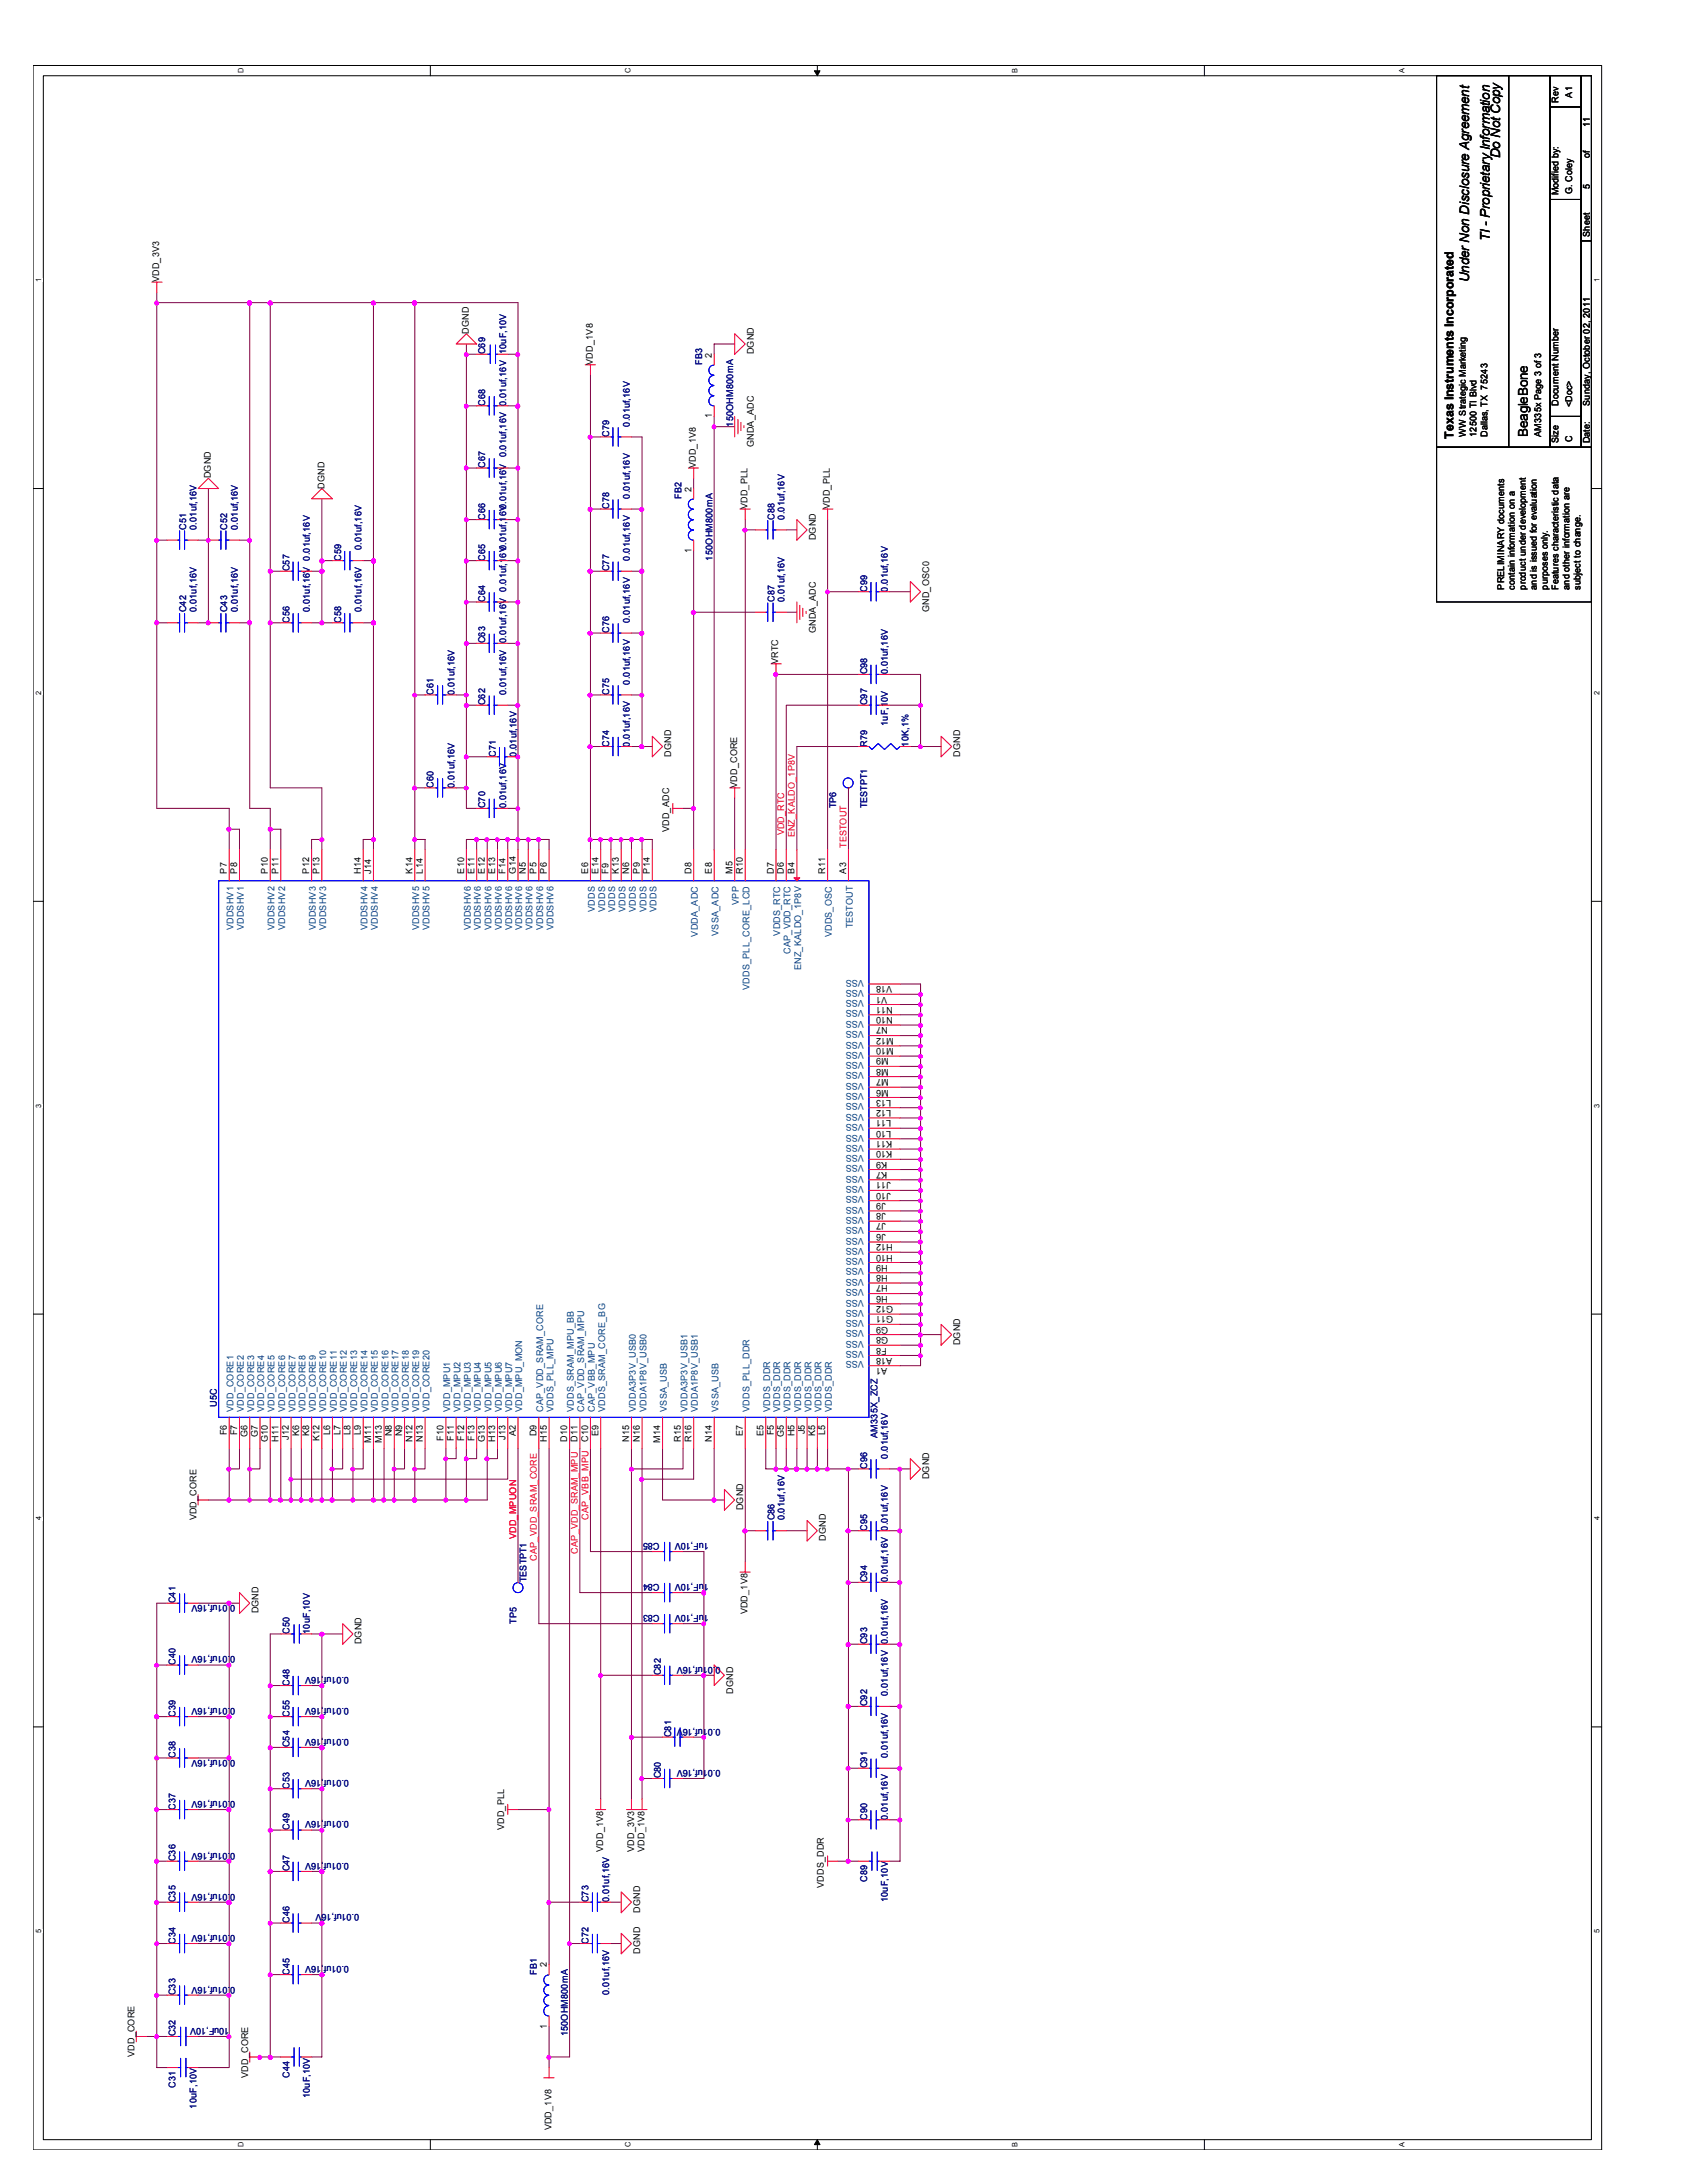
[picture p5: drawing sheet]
<svg xmlns="http://www.w3.org/2000/svg" width="216mm" height="279mm" viewBox="0 0 216 279" stroke-linecap="round" stroke-linejoin="round" font-family="sans-serif">
<defs><g id="words">
<g font-size="1.7">
<text x="192" y="20.3" transform="rotate(-90 192 20.3)">Do Not Copy</text>
<text x="190.7" y="30.8" transform="rotate(-90 190.7 30.8)">TI - Proprietary Information</text>
<text x="188" y="36.1" transform="rotate(-90 188 36.1)">Under Non Disclosure Agreement</text>
<text x="195.5" y="55.9" transform="rotate(-90 195.5 55.9)">BeagleBone</text>
</g>
<text font-size="1.6" x="186" y="56.2" transform="rotate(-90 186 56.2)">Texas Instruments Incorporated</text>
<g font-size="1.2">
<text x="199.5" y="13.1" transform="rotate(-90 199.5 13.1)">Rev</text>
<text x="201.2" y="12.5" transform="rotate(-90 201.2 12.5)">A1</text>
<text x="203.5" y="16.3" transform="rotate(-90 203.5 16.3)">11</text>
<text x="203.5" y="20.3" transform="rotate(-90 203.5 20.3)">of</text>
<text x="199.5" y="25" transform="rotate(-90 199.5 25)">Modified by:</text>
<text x="201.2" y="24.9" transform="rotate(-90 201.2 24.9)">G. Coley</text>
<text x="203.5" y="24.2" transform="rotate(-90 203.5 24.2)">5</text>
<text x="203.5" y="30.3" transform="rotate(-90 203.5 30.3)">Sheet</text>
<text x="20.4" y="36.1" transform="rotate(-90 20.4 36.1)">VDD_3V3</text>
<text x="60" y="42.7" transform="rotate(-90 60 42.7)">DGND</text>
<text x="75.9" y="46.7" transform="rotate(-90 75.9 46.7)">VDD_1V8</text>
<text x="91.1" y="45.8" transform="rotate(-90 91.1 45.8)">2</text>
<text x="96.5" y="45.3" transform="rotate(-90 96.5 45.3)">DGND</text>
<text x="91.1" y="53.6" transform="rotate(-90 91.1 53.6)">1</text>
<text x="199.5" y="51.9" transform="rotate(-90 199.5 51.9)">Document Number</text>
<text x="201.2" y="52.1" transform="rotate(-90 201.2 52.1)">&lt;Doc&gt;</text>
<text x="203.5" y="51.9" transform="rotate(-90 203.5 51.9)">Sunday, October 02, 2011</text>
<text x="89.1" y="59.9" transform="rotate(-90 89.1 59.9)">VDD_1V8</text>
<text x="96.5" y="57.2" transform="rotate(-90 96.5 57.2)">GNDA_ADC</text>
<text x="187.6" y="55.9" transform="rotate(-90 187.6 55.9)">WW Strategic Marketing</text>
<text x="189" y="55.9" transform="rotate(-90 189 55.9)">12500 TI Blvd</text>
<text x="190.4" y="55.9" transform="rotate(-90 190.4 55.9)">Dallas, TX 75243</text>
<text x="197.2" y="55.9" transform="rotate(-90 197.2 55.9)">AM335x Page 3 of 3</text>
<text x="199.5" y="56.7" transform="rotate(-90 199.5 56.7)">Size</text>
<text x="201.2" y="56.6" transform="rotate(-90 201.2 56.6)">C</text>
<text x="203.5" y="56.7" transform="rotate(-90 203.5 56.7)">Date:</text>
<text x="27" y="61.2" transform="rotate(-90 27 61.2)">DGND</text>
<text x="41.5" y="62.5" transform="rotate(-90 41.5 62.5)">DGND</text>
<text x="88.5" y="62.9" transform="rotate(-90 88.5 62.9)">2</text>
<text x="95.7" y="65.2" transform="rotate(-90 95.7 65.2)">VDD_PLL</text>
<text x="106.2" y="65.2" transform="rotate(-90 106.2 65.2)">VDD_PLL</text>
<text x="88.5" y="70.7" transform="rotate(-90 88.5 70.7)">1</text>
<text x="104.4" y="69.1" transform="rotate(-90 104.4 69.1)">DGND</text>
<text x="192.5" y="75.5" transform="rotate(-90 192.5 75.5)">PRELIMINARY documents</text>
<text x="193.9" y="75.5" transform="rotate(-90 193.9 75.5)">contain information on a</text>
<text x="195.3" y="75.5" transform="rotate(-90 195.3 75.5)">product under development</text>
<text x="196.7" y="75.5" transform="rotate(-90 196.7 75.5)">and is issued for evaluation</text>
<text x="198.1" y="75.5" transform="rotate(-90 198.1 75.5)">purposes only.</text>
<text x="199.5" y="75.5" transform="rotate(-90 199.5 75.5)">Features characteristic data</text>
<text x="200.9" y="75.5" transform="rotate(-90 200.9 75.5)">and other information are</text>
<text x="202.3" y="75.5" transform="rotate(-90 202.3 75.5)">subject to change.</text>
<text x="104.4" y="81" transform="rotate(-90 104.4 81)">GNDA_ADC</text>
<text x="118.9" y="78.4" transform="rotate(-90 118.9 78.4)">GND_OSC0</text>
<text x="99.6" y="85" transform="rotate(-90 99.6 85)">VRTC</text>
<text x="85.9" y="96.9" transform="rotate(-90 85.9 96.9)">DGND</text>
<text x="94.4" y="100.8" transform="rotate(-90 94.4 100.8)">VDD_CORE</text>
<text x="122.9" y="96.9" transform="rotate(-90 122.9 96.9)">DGND</text>
<text x="85.6" y="106.5" transform="rotate(-90 85.6 106.5)">VDD_ADC</text>
<text x="29" y="111.8" transform="rotate(-90 29 111.8)">P7</text>
<text x="30.4" y="111.8" transform="rotate(-90 30.4 111.8)">P8</text>
<text x="34.3" y="111.8" transform="rotate(-90 34.3 111.8)">P10</text>
<text x="35.6" y="111.8" transform="rotate(-90 35.6 111.8)">P11</text>
<text x="39.6" y="111.8" transform="rotate(-90 39.6 111.8)">P12</text>
<text x="40.9" y="111.8" transform="rotate(-90 40.9 111.8)">P13</text>
<text x="46.2" y="111.8" transform="rotate(-90 46.2 111.8)">H14</text>
<text x="47.5" y="111.8" transform="rotate(-90 47.5 111.8)">J14</text>
<text x="52.8" y="111.8" transform="rotate(-90 52.8 111.8)">K14</text>
<text x="54.1" y="111.8" transform="rotate(-90 54.1 111.8)">L14</text>
<text x="59.4" y="111.8" transform="rotate(-90 59.4 111.8)">E10</text>
<text x="60.7" y="111.8" transform="rotate(-90 60.7 111.8)">E11</text>
<text x="62.1" y="111.8" transform="rotate(-90 62.1 111.8)">E12</text>
<text x="63.4" y="111.8" transform="rotate(-90 63.4 111.8)">E13</text>
<text x="64.7" y="111.8" transform="rotate(-90 64.7 111.8)">F14</text>
<text x="66" y="111.8" transform="rotate(-90 66 111.8)">G14</text>
<text x="67.3" y="111.8" transform="rotate(-90 67.3 111.8)">N5</text>
<text x="68.7" y="111.8" transform="rotate(-90 68.7 111.8)">P5</text>
<text x="70" y="111.8" transform="rotate(-90 70 111.8)">P6</text>
<text x="75.3" y="111.8" transform="rotate(-90 75.3 111.8)">E6</text>
<text x="76.6" y="111.8" transform="rotate(-90 76.6 111.8)">E14</text>
<text x="77.9" y="111.8" transform="rotate(-90 77.9 111.8)">F9</text>
<text x="79.2" y="111.8" transform="rotate(-90 79.2 111.8)">K13</text>
<text x="80.5" y="111.8" transform="rotate(-90 80.5 111.8)">N6</text>
<text x="81.9" y="111.8" transform="rotate(-90 81.9 111.8)">P9</text>
<text x="83.2" y="111.8" transform="rotate(-90 83.2 111.8)">P14</text>
<text x="88.5" y="111.8" transform="rotate(-90 88.5 111.8)">D8</text>
<text x="91.1" y="111.8" transform="rotate(-90 91.1 111.8)">E8</text>
<text x="93.7" y="111.8" transform="rotate(-90 93.7 111.8)">M5</text>
<text x="95.1" y="111.8" transform="rotate(-90 95.1 111.8)">R10</text>
<text x="99" y="111.8" transform="rotate(-90 99 111.8)">D7</text>
<text x="100.3" y="111.8" transform="rotate(-90 100.3 111.8)">D6</text>
<text x="101.7" y="111.8" transform="rotate(-90 101.7 111.8)">B4</text>
<text x="105.6" y="111.8" transform="rotate(-90 105.6 111.8)">R11</text>
<text x="108.3" y="111.8" transform="rotate(-90 108.3 111.8)">A3</text>
<text x="113.5" y="127.6" transform="rotate(-180 113.5 127.6)">V1</text>
<text x="113.6" y="131.5" transform="rotate(-180 113.6 131.5)">N7</text>
<text x="114.2" y="126.2" transform="rotate(-180 114.2 126.2)">V18</text>
<text x="114.3" y="130.2" transform="rotate(-180 114.3 130.2)">N10</text>
<text x="114.3" y="128.9" transform="rotate(-180 114.3 128.9)">N11</text>
<text x="113.7" y="136.8" transform="rotate(-180 113.7 136.8)">M8</text>
<text x="113.7" y="135.5" transform="rotate(-180 113.7 135.5)">M9</text>
<text x="114.4" y="132.8" transform="rotate(-180 114.4 132.8)">M12</text>
<text x="114.4" y="134.2" transform="rotate(-180 114.4 134.2)">M10</text>
<text x="113.7" y="139.4" transform="rotate(-180 113.7 139.4)">M6</text>
<text x="113.7" y="138.1" transform="rotate(-180 113.7 138.1)">M7</text>
<text x="114" y="143.4" transform="rotate(-180 114 143.4)">L11</text>
<text x="114" y="142.1" transform="rotate(-180 114 142.1)">L12</text>
<text x="114" y="140.8" transform="rotate(-180 114 140.8)">L13</text>
<text x="113.5" y="150" transform="rotate(-180 113.5 150)">K7</text>
<text x="113.5" y="148.7" transform="rotate(-180 113.5 148.7)">K9</text>
<text x="114" y="144.7" transform="rotate(-180 114 144.7)">L10</text>
<text x="114.2" y="147.4" transform="rotate(-180 114.2 147.4)">K10</text>
<text x="114.2" y="146.1" transform="rotate(-180 114.2 146.1)">K11</text>
<text x="113.4" y="155.3" transform="rotate(-180 113.4 155.3)">J8</text>
<text x="113.4" y="154" transform="rotate(-180 113.4 154)">J9</text>
<text x="114" y="152.7" transform="rotate(-180 114 152.7)">J10</text>
<text x="114" y="151.3" transform="rotate(-180 114 151.3)">J11</text>
<text x="113.4" y="156.6" transform="rotate(-180 113.4 156.6)">J7</text>
<text x="113.4" y="157.9" transform="rotate(-180 113.4 157.9)">J6</text>
<text x="113.6" y="161.9" transform="rotate(-180 113.6 161.9)">H9</text>
<text x="114.3" y="160.6" transform="rotate(-180 114.3 160.6)">H10</text>
<text x="114.3" y="159.3" transform="rotate(-180 114.3 159.3)">H12</text>
<text x="113.6" y="165.9" transform="rotate(-180 113.6 165.9)">H6</text>
<text x="113.6" y="164.5" transform="rotate(-180 113.6 164.5)">H7</text>
<text x="113.6" y="163.2" transform="rotate(-180 113.6 163.2)">H8</text>
<text x="114.3" y="167.2" transform="rotate(-180 114.3 167.2)">G12</text>
<text x="113.5" y="172.5" transform="rotate(-180 113.5 172.5)">F8</text>
<text x="113.7" y="169.8" transform="rotate(-180 113.7 169.8)">G9</text>
<text x="113.7" y="171.1" transform="rotate(-180 113.7 171.1)">G8</text>
<text x="114.2" y="173.8" transform="rotate(-180 114.2 173.8)">A18</text>
<text x="114.3" y="168.5" transform="rotate(-180 114.3 168.5)">G11</text>
<text x="122.9" y="172.2" transform="rotate(-90 122.9 172.2)">DGND</text>
<text x="113.5" y="175.1" transform="rotate(-180 113.5 175.1)">A1</text>
<text x="29" y="183.7" transform="rotate(-90 29 183.7)">F6</text>
<text x="30.4" y="183.7" transform="rotate(-90 30.4 183.7)">F7</text>
<text x="31.7" y="183.9" transform="rotate(-90 31.7 183.9)">G6</text>
<text x="33" y="183.9" transform="rotate(-90 33 183.9)">G7</text>
<text x="34.3" y="184.6" transform="rotate(-90 34.3 184.6)">G10</text>
<text x="35.6" y="184.5" transform="rotate(-90 35.6 184.5)">H11</text>
<text x="37" y="184.3" transform="rotate(-90 37 184.3)">J12</text>
<text x="38.3" y="183.8" transform="rotate(-90 38.3 183.8)">K6</text>
<text x="39.6" y="183.8" transform="rotate(-90 39.6 183.8)">K8</text>
<text x="40.9" y="184.5" transform="rotate(-90 40.9 184.5)">K12</text>
<text x="42.2" y="183.7" transform="rotate(-90 42.2 183.7)">L6</text>
<text x="43.6" y="183.7" transform="rotate(-90 43.6 183.7)">L7</text>
<text x="44.9" y="183.7" transform="rotate(-90 44.9 183.7)">L8</text>
<text x="46.2" y="183.7" transform="rotate(-90 46.2 183.7)">L9</text>
<text x="47.5" y="184.7" transform="rotate(-90 47.5 184.7)">M11</text>
<text x="48.9" y="184.7" transform="rotate(-90 48.9 184.7)">M13</text>
<text x="50.2" y="183.9" transform="rotate(-90 50.2 183.9)">N8</text>
<text x="51.5" y="183.9" transform="rotate(-90 51.5 183.9)">N9</text>
<text x="52.8" y="184.5" transform="rotate(-90 52.8 184.5)">N12</text>
<text x="54.1" y="184.5" transform="rotate(-90 54.1 184.5)">N13</text>
<text x="56.8" y="184.4" transform="rotate(-90 56.8 184.4)">F10</text>
<text x="58.1" y="184.4" transform="rotate(-90 58.1 184.4)">F11</text>
<text x="59.4" y="184.4" transform="rotate(-90 59.4 184.4)">F12</text>
<text x="60.7" y="184.4" transform="rotate(-90 60.7 184.4)">F13</text>
<text x="62.1" y="184.6" transform="rotate(-90 62.1 184.6)">G13</text>
<text x="63.4" y="184.5" transform="rotate(-90 63.4 184.5)">H13</text>
<text x="64.7" y="184.3" transform="rotate(-90 64.7 184.3)">J13</text>
<text x="66" y="183.8" transform="rotate(-90 66 183.8)">A2</text>
<text x="68.7" y="183.9" transform="rotate(-90 68.7 183.9)">D9</text>
<text x="70" y="184.5" transform="rotate(-90 70 184.5)">H15</text>
<text x="72.6" y="184.5" transform="rotate(-90 72.6 184.5)">D10</text>
<text x="73.9" y="184.5" transform="rotate(-90 73.9 184.5)">D11</text>
<text x="75.3" y="184.5" transform="rotate(-90 75.3 184.5)">C10</text>
<text x="76.6" y="183.8" transform="rotate(-90 76.6 183.8)">E9</text>
<text x="80.5" y="184.5" transform="rotate(-90 80.5 184.5)">N15</text>
<text x="81.9" y="184.5" transform="rotate(-90 81.9 184.5)">N16</text>
<text x="84.5" y="184.7" transform="rotate(-90 84.5 184.7)">M14</text>
<text x="87.1" y="184.5" transform="rotate(-90 87.1 184.5)">R15</text>
<text x="88.5" y="184.5" transform="rotate(-90 88.5 184.5)">R16</text>
<text x="91.1" y="184.5" transform="rotate(-90 91.1 184.5)">N14</text>
<text x="95.1" y="183.8" transform="rotate(-90 95.1 183.8)">E7</text>
<text x="97.7" y="183.8" transform="rotate(-90 97.7 183.8)">E5</text>
<text x="99" y="183.7" transform="rotate(-90 99 183.7)">F5</text>
<text x="100.3" y="183.9" transform="rotate(-90 100.3 183.9)">G5</text>
<text x="101.7" y="183.9" transform="rotate(-90 101.7 183.9)">H5</text>
<text x="103" y="183.6" transform="rotate(-90 103 183.6)">J5</text>
<text x="104.3" y="183.8" transform="rotate(-90 104.3 183.8)">K5</text>
<text x="105.6" y="183.7" transform="rotate(-90 105.6 183.7)">L5</text>
<text x="118.9" y="189.3" transform="rotate(-90 118.9 189.3)">DGND</text>
<text x="25.1" y="194.6" transform="rotate(-90 25.1 194.6)">VDD_CORE</text>
<text x="95.1" y="193.3" transform="rotate(-90 95.1 193.3)">DGND</text>
<text x="105.7" y="197.2" transform="rotate(-90 105.7 197.2)">DGND</text>
<text x="33.1" y="206.5" transform="rotate(-90 33.1 206.5)">DGND</text>
<text x="95.7" y="206.6" transform="rotate(-90 95.7 206.6)">VDD_1V8</text>
<text x="46.3" y="210.4" transform="rotate(-90 46.3 210.4)">DGND</text>
<text x="93.8" y="216.8" transform="rotate(-90 93.8 216.8)">DGND</text>
<text x="64.5" y="234.2" transform="rotate(-90 64.5 234.2)">VDD_PLL</text>
<text x="77.2" y="237" transform="rotate(-90 77.2 237)">VDD_1V8</text>
<text x="81.2" y="237" transform="rotate(-90 81.2 237)">VDD_3V3</text>
<text x="82.5" y="237" transform="rotate(-90 82.5 237)">VDD_1V8</text>
<text x="81.9" y="244.8" transform="rotate(-90 81.9 244.8)">DGND</text>
<text x="105.5" y="241.6" transform="rotate(-90 105.5 241.6)">VDDS_DDR</text>
<text x="70" y="251.8" transform="rotate(-90 70 251.8)">2</text>
<text x="81.9" y="250.1" transform="rotate(-90 81.9 250.1)">DGND</text>
<text x="17.2" y="263.3" transform="rotate(-90 17.2 263.3)">VDD_CORE</text>
<text x="70" y="259.6" transform="rotate(-90 70 259.6)">1</text>
<text x="31.7" y="265.9" transform="rotate(-90 31.7 265.9)">VDD_CORE</text>
<text x="70.6" y="272.7" transform="rotate(-90 70.6 272.7)">VDD_1V8</text>
</g>
<g font-size="1.2" fill="#000080">
<text x="62.1" y="45.3" transform="rotate(-90 62.1 45.3)">C69</text>
<text x="89.9" y="46.7" transform="rotate(-90 89.9 46.7)">FB3</text>
<text x="62.1" y="51.9" transform="rotate(-90 62.1 51.9)">C68</text>
<text x="62.1" y="59.9" transform="rotate(-90 62.1 59.9)">C67</text>
<text x="78" y="55.9" transform="rotate(-90 78 55.9)">C79</text>
<text x="80.6" y="54.6" transform="rotate(-90 80.6 54.6)">0.01uf,16V</text>
<text x="93.8" y="54.6" transform="rotate(-90 93.8 54.6)">150OHM800mA</text>
<text x="78" y="65.2" transform="rotate(-90 78 65.2)">C78</text>
<text x="80.6" y="63.8" transform="rotate(-90 80.6 63.8)">0.01uf,16V</text>
<text x="87.2" y="63.8" transform="rotate(-90 87.2 63.8)">FB2</text>
<text x="23.8" y="67.8" transform="rotate(-90 23.8 67.8)">C51</text>
<text x="25.1" y="67.8" transform="rotate(-90 25.1 67.8)">0.01uf,16V</text>
<text x="29.1" y="67.8" transform="rotate(-90 29.1 67.8)">C52</text>
<text x="30.4" y="67.8" transform="rotate(-90 30.4 67.8)">0.01uf,16V</text>
<text x="43.6" y="71.8" transform="rotate(-90 43.6 71.8)">C59</text>
<text x="46.3" y="70.4" transform="rotate(-90 46.3 70.4)">0.01uf,16V</text>
<text x="62.1" y="71.8" transform="rotate(-90 62.1 71.8)">C65</text>
<text x="62.1" y="66.5" transform="rotate(-90 62.1 66.5)">C66</text>
<text x="80.6" y="71.8" transform="rotate(-90 80.6 71.8)">0.01uf,16V</text>
<text x="91.2" y="71.8" transform="rotate(-90 91.2 71.8)">150OHM800mA</text>
<text x="99.1" y="66.5" transform="rotate(-90 99.1 66.5)">C88</text>
<text x="100.4" y="66.5" transform="rotate(-90 100.4 66.5)">0.01uf,16V</text>
<text x="37" y="73.1" transform="rotate(-90 37 73.1)">C57</text>
<text x="62.1" y="77" transform="rotate(-90 62.1 77)">C64</text>
<text x="78" y="73.1" transform="rotate(-90 78 73.1)">C77</text>
<text x="99.1" y="77" transform="rotate(-90 99.1 77)">C87</text>
<text x="100.4" y="77" transform="rotate(-90 100.4 77)">0.01uf,16V</text>
<text x="111" y="75.7" transform="rotate(-90 111 75.7)">C99</text>
<text x="113.6" y="75.7" transform="rotate(-90 113.6 75.7)">0.01uf,16V</text>
<text x="23.8" y="78.4" transform="rotate(-90 23.8 78.4)">C42</text>
<text x="25.1" y="78.4" transform="rotate(-90 25.1 78.4)">0.01uf,16V</text>
<text x="29.1" y="78.4" transform="rotate(-90 29.1 78.4)">C43</text>
<text x="30.4" y="78.4" transform="rotate(-90 30.4 78.4)">0.01uf,16V</text>
<text x="37" y="79.7" transform="rotate(-90 37 79.7)">C56</text>
<text x="39.7" y="78.4" transform="rotate(-90 39.7 78.4)">0.01uf,16V 0.01uf,16V</text>
<text x="43.6" y="79.7" transform="rotate(-90 43.6 79.7)">C58</text>
<text x="46.3" y="78.4" transform="rotate(-90 46.3 78.4)">0.01uf,16V</text>
<text x="62.1" y="82.3" transform="rotate(-90 62.1 82.3)">C63</text>
<text x="78" y="81" transform="rotate(-90 78 81)">C76</text>
<text x="80.6" y="79.7" transform="rotate(-90 80.6 79.7)">0.01uf,16V</text>
<text x="55.5" y="88.9" transform="rotate(-90 55.5 88.9)">C61</text>
<text x="58.2" y="88.9" transform="rotate(-90 58.2 88.9)">0.01uf,16V</text>
<text x="64.8" y="88.9" transform="rotate(-90 64.8 88.9)">0.01uf,16V 0.01uf,16V 0.01uf,16V0.01uf,16V0.01uf,16V 0.01uf,16V 0.01uf,16V 10uF,10V</text>
<text x="78" y="88.9" transform="rotate(-90 78 88.9)">C75</text>
<text x="80.6" y="87.6" transform="rotate(-90 80.6 87.6)">0.01uf,16V</text>
<text x="111" y="86.3" transform="rotate(-90 111 86.3)">C98</text>
<text x="113.6" y="86.3" transform="rotate(-90 113.6 86.3)">0.01uf,16V</text>
<text x="62.1" y="90.3" transform="rotate(-90 62.1 90.3)">C62</text>
<text x="78" y="95.5" transform="rotate(-90 78 95.5)">C74</text>
<text x="80.6" y="95.5" transform="rotate(-90 80.6 95.5)">0.01uf,16V</text>
<text x="111" y="95.5" transform="rotate(-90 111 95.5)">R79</text>
<text x="111" y="90.3" transform="rotate(-90 111 90.3)">C97</text>
<text x="113.6" y="92.9" transform="rotate(-90 113.6 92.9)">1uF,10V</text>
<text x="116.3" y="95.5" transform="rotate(-90 116.3 95.5)">10K,1%</text>
<text x="55.5" y="100.8" transform="rotate(-90 55.5 100.8)">C60</text>
<text x="58.2" y="100.8" transform="rotate(-90 58.2 100.8)">0.01uf,16V</text>
<text x="63.5" y="96.9" transform="rotate(-90 63.5 96.9)">C71</text>
<text x="66.1" y="96.9" transform="rotate(-90 66.1 96.9)">0.01uf,16V</text>
<text x="62.1" y="103.5" transform="rotate(-90 62.1 103.5)">C70</text>
<text x="64.8" y="103.5" transform="rotate(-90 64.8 103.5)">0.01uf,16V</text>
<text x="107" y="103.5" transform="rotate(-90 107 103.5)">TP6</text>
<text x="111" y="103.5" transform="rotate(-90 111 103.5)">TESTPT1</text>
<text x="27.8" y="180.1" transform="rotate(-90 27.8 180.1)">U5C</text>
<text x="112.3" y="184" transform="rotate(-90 112.3 184)">AM335X_ZCZ</text>
<text x="111" y="188" transform="rotate(-90 111 188)">C96</text>
<text x="113.6" y="186.7" transform="rotate(-90 113.6 186.7)">0.01uf,16V</text>
<text x="84.4" y="197.5" transform="rotate(-180 84.4 197.5)">C85</text>
<text x="90.7" y="197.5" transform="rotate(-180 90.7 197.5)">1uF,10V</text>
<text x="99.1" y="194.6" transform="rotate(-90 99.1 194.6)">C86</text>
<text x="100.4" y="194.6" transform="rotate(-90 100.4 194.6)">0.01uf,16V</text>
<text x="111" y="195.9" transform="rotate(-90 111 195.9)">C95</text>
<text x="67.4" y="202.5" transform="rotate(-90 67.4 202.5)">TESTPT1</text>
<text x="84.4" y="202.7" transform="rotate(-180 84.4 202.7)">C84</text>
<text x="90.7" y="202.7" transform="rotate(-180 90.7 202.7)">1uF,10V</text>
<text x="111" y="202.5" transform="rotate(-90 111 202.5)">C94</text>
<text x="113.6" y="202.5" transform="rotate(-90 113.6 202.5)">0.01uf,16V 0.01uf,16V</text>
<text x="22.5" y="205.2" transform="rotate(-90 22.5 205.2)">C41</text>
<text x="30.1" y="205.4" transform="rotate(-180 30.1 205.4)">0.01uf,16V</text>
<text x="37" y="209.1" transform="rotate(-90 37 209.1)">C50</text>
<text x="39.7" y="209.1" transform="rotate(-90 39.7 209.1)">10uF,10V</text>
<text x="66.1" y="207.8" transform="rotate(-90 66.1 207.8)">TP5</text>
<text x="84.4" y="206.7" transform="rotate(-180 84.4 206.7)">C83</text>
<text x="90.7" y="206.7" transform="rotate(-180 90.7 206.7)">1uF,10V</text>
<text x="22.5" y="213.1" transform="rotate(-90 22.5 213.1)">C40</text>
<text x="30.1" y="212" transform="rotate(-180 30.1 212)">0.01uf,16V</text>
<text x="37" y="215.7" transform="rotate(-90 37 215.7)">C48</text>
<text x="44.7" y="214.6" transform="rotate(-180 44.7 214.6)">0.01uf,16V</text>
<text x="84.6" y="214.4" transform="rotate(-90 84.6 214.4)">C82</text>
<text x="92.2" y="213.3" transform="rotate(-180 92.2 213.3)">0.01uf,16V</text>
<text x="111" y="210.4" transform="rotate(-90 111 210.4)">C93</text>
<text x="22.5" y="219.7" transform="rotate(-90 22.5 219.7)">C39</text>
<text x="30.1" y="218.6" transform="rotate(-180 30.1 218.6)">0.01uf,16V</text>
<text x="37" y="219.7" transform="rotate(-90 37 219.7)">C55</text>
<text x="44.7" y="218.6" transform="rotate(-180 44.7 218.6)">0.01uf,16V</text>
<text x="92.2" y="221.2" transform="rotate(-180 92.2 221.2)">0.01uf,16V</text>
<text x="111" y="218.4" transform="rotate(-90 111 218.4)">C92</text>
<text x="113.6" y="217" transform="rotate(-90 113.6 217)">0.01uf,16V 0.01uf,16V</text>
<text x="22.5" y="225" transform="rotate(-90 22.5 225)">C38</text>
<text x="30.1" y="225.2" transform="rotate(-180 30.1 225.2)">0.01uf,16V</text>
<text x="37" y="223.6" transform="rotate(-90 37 223.6)">C54</text>
<text x="44.7" y="227.8" transform="rotate(-180 44.7 227.8)">0.01uf,16V</text>
<text x="44.7" y="222.5" transform="rotate(-180 44.7 222.5)">0.01uf,16V</text>
<text x="84.6" y="227.6" transform="rotate(-90 84.6 227.6)">C80</text>
<text x="85.9" y="222.3" transform="rotate(-90 85.9 222.3)">C81</text>
<text x="92.2" y="226.5" transform="rotate(-180 92.2 226.5)">0.01uf,16V</text>
<text x="111" y="226.3" transform="rotate(-90 111 226.3)">C91</text>
<text x="113.6" y="225" transform="rotate(-90 113.6 225)">0.01uf,16V</text>
<text x="22.5" y="231.6" transform="rotate(-90 22.5 231.6)">C37</text>
<text x="30.1" y="230.5" transform="rotate(-180 30.1 230.5)">0.01uf,16V</text>
<text x="37" y="228.9" transform="rotate(-90 37 228.9)">C53</text>
<text x="44.7" y="233.1" transform="rotate(-180 44.7 233.1)">0.01uf,16V</text>
<text x="111" y="232.9" transform="rotate(-90 111 232.9)">C90</text>
<text x="113.6" y="232.9" transform="rotate(-90 113.6 232.9)">0.01uf,16V</text>
<text x="22.5" y="238.2" transform="rotate(-90 22.5 238.2)">C36</text>
<text x="30.1" y="237.1" transform="rotate(-180 30.1 237.1)">0.01uf,16V</text>
<text x="37" y="239.5" transform="rotate(-90 37 239.5)">C47</text>
<text x="37" y="234.2" transform="rotate(-90 37 234.2)">C49</text>
<text x="44.7" y="238.4" transform="rotate(-180 44.7 238.4)">0.01uf,16V</text>
<text x="22.5" y="243.5" transform="rotate(-90 22.5 243.5)">C35</text>
<text x="30.1" y="242.4" transform="rotate(-180 30.1 242.4)">0.01uf,16V</text>
<text x="46" y="245" transform="rotate(-180 46 245)">0.01uf,16V</text>
<text x="75.3" y="243.5" transform="rotate(-90 75.3 243.5)">C73</text>
<text x="78" y="243.5" transform="rotate(-90 78 243.5)">0.01uf,16V</text>
<text x="111" y="240.8" transform="rotate(-90 111 240.8)">C89</text>
<text x="113.6" y="243.5" transform="rotate(-90 113.6 243.5)">10uF,10V</text>
<text x="22.5" y="248.8" transform="rotate(-90 22.5 248.8)">C34</text>
<text x="30.1" y="247.7" transform="rotate(-180 30.1 247.7)">0.01uf,16V</text>
<text x="37" y="246.1" transform="rotate(-90 37 246.1)">C46</text>
<text x="44.7" y="251.6" transform="rotate(-180 44.7 251.6)">0.01uf,16V</text>
<text x="75.3" y="248.8" transform="rotate(-90 75.3 248.8)">C72</text>
<text x="22.5" y="255.4" transform="rotate(-90 22.5 255.4)">C33</text>
<text x="30.1" y="254.3" transform="rotate(-180 30.1 254.3)">0.01uf,16V</text>
<text x="37" y="252.7" transform="rotate(-90 37 252.7)">C45</text>
<text x="68.7" y="252.7" transform="rotate(-90 68.7 252.7)">FB1</text>
<text x="78" y="255.4" transform="rotate(-90 78 255.4)">0.01uf,16V</text>
<text x="22.5" y="260.6" transform="rotate(-90 22.5 260.6)">C32</text>
<text x="29.3" y="259.5" transform="rotate(-180 29.3 259.5)">10uF,10V</text>
<text x="72.7" y="260.6" transform="rotate(-90 72.7 260.6)">150OHM800mA</text>
<text x="22.5" y="267.3" transform="rotate(-90 22.5 267.3)">C31</text>
<text x="25.1" y="269.9" transform="rotate(-90 25.1 269.9)">10uF,10V</text>
<text x="37" y="265.9" transform="rotate(-90 37 265.9)">C44</text>
<text x="39.7" y="268.6" transform="rotate(-90 39.7 268.6)">10uF,10V</text>
</g>
<g font-size="1.2" fill="#f00">
<text x="100.4" y="106.9" transform="rotate(-90 100.4 106.9)">VDD_RTC</text>
<text x="101.7" y="107.2" transform="rotate(-90 101.7 107.2)">ENZ_KALDO_1P8V</text>
<text x="108.3" y="108.5" transform="rotate(-90 108.3 108.5)">TESTOUT</text>
<text x="66" y="197" transform="rotate(-90 66 197)">VDD_MPUON</text>
<text x="75.3" y="194.5" transform="rotate(-90 75.3 194.5)">CAP_VBB_MPU</text>
<text x="68.7" y="199.8" transform="rotate(-90 68.7 199.8)">CAP_VDD_SRAM_CORE</text>
<text x="74" y="198.8" transform="rotate(-90 74 198.8)">CAP_VDD_SRAM_MPU</text>
</g>
<g font-size="1.2" fill="#004080">
<text x="29.9" y="119" transform="rotate(-90 29.9 119)">VDDSHV1</text>
<text x="31.2" y="119" transform="rotate(-90 31.2 119)">VDDSHV1</text>
<text x="35.1" y="119" transform="rotate(-90 35.1 119)">VDDSHV2</text>
<text x="36.5" y="119" transform="rotate(-90 36.5 119)">VDDSHV2</text>
<text x="40.4" y="119" transform="rotate(-90 40.4 119)">VDDSHV3</text>
<text x="41.7" y="119" transform="rotate(-90 41.7 119)">VDDSHV3</text>
<text x="47" y="119" transform="rotate(-90 47 119)">VDDSHV4</text>
<text x="48.3" y="119" transform="rotate(-90 48.3 119)">VDDSHV4</text>
<text x="53.6" y="119" transform="rotate(-90 53.6 119)">VDDSHV5</text>
<text x="54.9" y="119" transform="rotate(-90 54.9 119)">VDDSHV5</text>
<text x="60.2" y="119" transform="rotate(-90 60.2 119)">VDDSHV6</text>
<text x="61.6" y="119" transform="rotate(-90 61.6 119)">VDDSHV6</text>
<text x="62.9" y="119" transform="rotate(-90 62.9 119)">VDDSHV6</text>
<text x="64.2" y="119" transform="rotate(-90 64.2 119)">VDDSHV6</text>
<text x="65.5" y="119" transform="rotate(-90 65.5 119)">VDDSHV6</text>
<text x="66.8" y="119" transform="rotate(-90 66.8 119)">VDDSHV6</text>
<text x="68.2" y="119" transform="rotate(-90 68.2 119)">VDDSHV6</text>
<text x="69.5" y="119" transform="rotate(-90 69.5 119)">VDDSHV6</text>
<text x="70.8" y="119" transform="rotate(-90 70.8 119)">VDDSHV6</text>
<text x="76.1" y="116.7" transform="rotate(-90 76.1 116.7)">VDDS</text>
<text x="77.4" y="116.7" transform="rotate(-90 77.4 116.7)">VDDS</text>
<text x="78.7" y="116.7" transform="rotate(-90 78.7 116.7)">VDDS</text>
<text x="80.1" y="116.7" transform="rotate(-90 80.1 116.7)">VDDS</text>
<text x="81.4" y="116.7" transform="rotate(-90 81.4 116.7)">VDDS</text>
<text x="82.7" y="116.7" transform="rotate(-90 82.7 116.7)">VDDS</text>
<text x="84" y="116.7" transform="rotate(-90 84 116.7)">VDDS</text>
<text x="89.3" y="119.9" transform="rotate(-90 89.3 119.9)">VDDA_ADC</text>
<text x="91.9" y="119.8" transform="rotate(-90 91.9 119.8)">VSSA_ADC</text>
<text x="94.6" y="115.8" transform="rotate(-90 94.6 115.8)">VPP</text>
<text x="99.9" y="119.8" transform="rotate(-90 99.9 119.8)">VDDS_RTC</text>
<text x="106.5" y="120" transform="rotate(-90 106.5 120)">VDDS_OSC</text>
<text x="109.1" y="118.8" transform="rotate(-90 109.1 118.8)">TESTOUT</text>
<text x="101.2" y="122.1" transform="rotate(-90 101.2 122.1)">CAP_VDD_RTC</text>
<text x="102.5" y="124.2" transform="rotate(-90 102.5 124.2)">ENZ_KALDO_1P8V</text>
<text x="110.5" y="125.4" transform="rotate(-180 110.5 125.4)">VSS</text>
<text x="95.9" y="126.7" transform="rotate(-90 95.9 126.7)">VDDS_PLL_CORE_LCD</text>
<text x="110.5" y="132" transform="rotate(-180 110.5 132)">VSS</text>
<text x="110.5" y="130.6" transform="rotate(-180 110.5 130.6)">VSS</text>
<text x="110.5" y="129.3" transform="rotate(-180 110.5 129.3)">VSS</text>
<text x="110.5" y="128" transform="rotate(-180 110.5 128)">VSS</text>
<text x="110.5" y="126.7" transform="rotate(-180 110.5 126.7)">VSS</text>
<text x="110.5" y="135.9" transform="rotate(-180 110.5 135.9)">VSS</text>
<text x="110.5" y="137.2" transform="rotate(-180 110.5 137.2)">VSS</text>
<text x="110.5" y="134.6" transform="rotate(-180 110.5 134.6)">VSS</text>
<text x="110.5" y="133.3" transform="rotate(-180 110.5 133.3)">VSS</text>
<text x="110.5" y="142.5" transform="rotate(-180 110.5 142.5)">VSS</text>
<text x="110.5" y="138.6" transform="rotate(-180 110.5 138.6)">VSS</text>
<text x="110.5" y="141.2" transform="rotate(-180 110.5 141.2)">VSS</text>
<text x="110.5" y="143.8" transform="rotate(-180 110.5 143.8)">VSS</text>
<text x="110.5" y="139.9" transform="rotate(-180 110.5 139.9)">VSS</text>
<text x="110.5" y="149.1" transform="rotate(-180 110.5 149.1)">VSS</text>
<text x="110.5" y="147.8" transform="rotate(-180 110.5 147.8)">VSS</text>
<text x="110.5" y="146.5" transform="rotate(-180 110.5 146.5)">VSS</text>
<text x="110.5" y="145.2" transform="rotate(-180 110.5 145.2)">VSS</text>
<text x="110.5" y="155.7" transform="rotate(-180 110.5 155.7)">VSS</text>
<text x="110.5" y="154.4" transform="rotate(-180 110.5 154.4)">VSS</text>
<text x="110.5" y="153.1" transform="rotate(-180 110.5 153.1)">VSS</text>
<text x="110.5" y="151.8" transform="rotate(-180 110.5 151.8)">VSS</text>
<text x="110.5" y="150.5" transform="rotate(-180 110.5 150.5)">VSS</text>
<text x="110.5" y="161" transform="rotate(-180 110.5 161)">VSS</text>
<text x="110.5" y="159.7" transform="rotate(-180 110.5 159.7)">VSS</text>
<text x="110.5" y="158.4" transform="rotate(-180 110.5 158.4)">VSS</text>
<text x="110.5" y="157.1" transform="rotate(-180 110.5 157.1)">VSS</text>
<text x="110.5" y="165" transform="rotate(-180 110.5 165)">VSS</text>
<text x="110.5" y="167.6" transform="rotate(-180 110.5 167.6)">VSS</text>
<text x="110.5" y="163.7" transform="rotate(-180 110.5 163.7)">VSS</text>
<text x="110.5" y="162.3" transform="rotate(-180 110.5 162.3)">VSS</text>
<text x="110.5" y="166.3" transform="rotate(-180 110.5 166.3)">VSS</text>
<text x="110.5" y="172.9" transform="rotate(-180 110.5 172.9)">VSS</text>
<text x="110.5" y="171.6" transform="rotate(-180 110.5 171.6)">VSS</text>
<text x="110.5" y="169" transform="rotate(-180 110.5 169)">VSS</text>
<text x="110.5" y="170.3" transform="rotate(-180 110.5 170.3)">VSS</text>
<text x="110.5" y="174.2" transform="rotate(-180 110.5 174.2)">VSS</text>
<text x="29.9" y="180.7" transform="rotate(-90 29.9 180.7)">VDD_CORE1</text>
<text x="31.2" y="180.7" transform="rotate(-90 31.2 180.7)">VDD_CORE2</text>
<text x="32.5" y="180.7" transform="rotate(-90 32.5 180.7)">VDD_CORE3</text>
<text x="33.8" y="180.7" transform="rotate(-90 33.8 180.7)">VDD_CORE4</text>
<text x="35.1" y="180.7" transform="rotate(-90 35.1 180.7)">VDD_CORE5</text>
<text x="36.5" y="180.7" transform="rotate(-90 36.5 180.7)">VDD_CORE6</text>
<text x="37.8" y="180.7" transform="rotate(-90 37.8 180.7)">VDD_CORE7</text>
<text x="39.1" y="180.7" transform="rotate(-90 39.1 180.7)">VDD_CORE8</text>
<text x="40.4" y="180.7" transform="rotate(-90 40.4 180.7)">VDD_CORE9</text>
<text x="41.7" y="180.7" transform="rotate(-90 41.7 180.7)">VDD_CORE10</text>
<text x="43.1" y="180.7" transform="rotate(-90 43.1 180.7)">VDD_CORE11</text>
<text x="44.4" y="180.7" transform="rotate(-90 44.4 180.7)">VDD_CORE12</text>
<text x="45.7" y="180.7" transform="rotate(-90 45.7 180.7)">VDD_CORE13</text>
<text x="47" y="180.7" transform="rotate(-90 47 180.7)">VDD_CORE14</text>
<text x="48.3" y="180.7" transform="rotate(-90 48.3 180.7)">VDD_CORE15</text>
<text x="49.7" y="180.7" transform="rotate(-90 49.7 180.7)">VDD_CORE16</text>
<text x="51" y="180.7" transform="rotate(-90 51 180.7)">VDD_CORE17</text>
<text x="52.3" y="180.7" transform="rotate(-90 52.3 180.7)">VDD_CORE18</text>
<text x="53.6" y="180.7" transform="rotate(-90 53.6 180.7)">VDD_CORE19</text>
<text x="54.9" y="180.7" transform="rotate(-90 54.9 180.7)">VDD_CORE20</text>
<text x="57.6" y="180.7" transform="rotate(-90 57.6 180.7)">VDD_MPU1</text>
<text x="58.9" y="180.7" transform="rotate(-90 58.9 180.7)">VDD_MPU2</text>
<text x="60.2" y="180.7" transform="rotate(-90 60.2 180.7)">VDD_MPU3</text>
<text x="61.6" y="180.7" transform="rotate(-90 61.6 180.7)">VDD_MPU4</text>
<text x="62.9" y="180.7" transform="rotate(-90 62.9 180.7)">VDD_MPU5</text>
<text x="64.2" y="180.7" transform="rotate(-90 64.2 180.7)">VDD_MPU6</text>
<text x="65.5" y="180.7" transform="rotate(-90 65.5 180.7)">VDD_MPU7</text>
<text x="66.8" y="180.7" transform="rotate(-90 66.8 180.7)">VDD_MPU_MON</text>
<text x="69.5" y="180.7" transform="rotate(-90 69.5 180.7)">CAP_VDD_SRAM_CORE</text>
<text x="70.8" y="180.7" transform="rotate(-90 70.8 180.7)">VDDS_PLL_MPU</text>
<text x="73.4" y="180.7" transform="rotate(-90 73.4 180.7)">VDDS_SRAM_MPU_BB</text>
<text x="74.8" y="180.7" transform="rotate(-90 74.8 180.7)">CAP_VDD_SRAM_MPU</text>
<text x="76.1" y="180.7" transform="rotate(-90 76.1 180.7)">CAP_VBB_MPU</text>
<text x="77.4" y="180.7" transform="rotate(-90 77.4 180.7)">VDDS_SRAM_CORE_BG</text>
<text x="81.4" y="180.7" transform="rotate(-90 81.4 180.7)">VDDA3P3V_USB0</text>
<text x="82.7" y="180.7" transform="rotate(-90 82.7 180.7)">VDDA1P8V_USB0</text>
<text x="85.3" y="180.7" transform="rotate(-90 85.3 180.7)">VSSA_USB</text>
<text x="88" y="180.7" transform="rotate(-90 88 180.7)">VDDA3P3V_USB1</text>
<text x="89.3" y="180.7" transform="rotate(-90 89.3 180.7)">VDDA1P8V_USB1</text>
<text x="91.9" y="180.7" transform="rotate(-90 91.9 180.7)">VSSA_USB</text>
<text x="95.9" y="180.7" transform="rotate(-90 95.9 180.7)">VDDS_PLL_DDR</text>
<text x="98.6" y="180.7" transform="rotate(-90 98.6 180.7)">VDDS_DDR</text>
<text x="99.9" y="180.7" transform="rotate(-90 99.9 180.7)">VDDS_DDR</text>
<text x="101.2" y="180.7" transform="rotate(-90 101.2 180.7)">VDDS_DDR</text>
<text x="102.5" y="180.7" transform="rotate(-90 102.5 180.7)">VDDS_DDR</text>
<text x="103.8" y="180.7" transform="rotate(-90 103.8 180.7)">VDDS_DDR</text>
<text x="105.2" y="180.7" transform="rotate(-90 105.2 180.7)">VDDS_DDR</text>
<text x="106.5" y="180.7" transform="rotate(-90 106.5 180.7)">VDDS_DDR</text>
</g>
<g font-size=".9">
<text x="31.2" y="9.4" transform="rotate(-90 31.2 9.4)">D</text>
<text x="80.7" y="9.4" transform="rotate(-90 80.7 9.4)">C</text>
<text x="130.2" y="9.4" transform="rotate(-90 130.2 9.4)">B</text>
<text x="179.7" y="9.4" transform="rotate(-90 179.7 9.4)">A</text>
<text x="5.2" y="36.1" transform="rotate(-90 5.2 36.1)">1</text>
<text x="204.7" y="36.1" transform="rotate(-90 204.7 36.1)">1</text>
<text x="5.2" y="88.9" transform="rotate(-90 5.2 88.9)">2</text>
<text x="204.7" y="88.9" transform="rotate(-90 204.7 88.9)">2</text>
<text x="5.2" y="141.8" transform="rotate(-90 5.2 141.8)">3</text>
<text x="204.7" y="141.8" transform="rotate(-90 204.7 141.8)">3</text>
<text x="5.2" y="194.6" transform="rotate(-90 5.2 194.6)">4</text>
<text x="204.7" y="194.6" transform="rotate(-90 204.7 194.6)">4</text>
<text x="5.2" y="247.4" transform="rotate(-90 5.2 247.4)">5</text>
<text x="204.7" y="247.4" transform="rotate(-90 204.7 247.4)">5</text>
<text x="31.2" y="274.8" transform="rotate(-90 31.2 274.8)">D</text>
<text x="80.7" y="274.8" transform="rotate(-90 80.7 274.8)">C</text>
<text x="130.2" y="274.8" transform="rotate(-90 130.2 274.8)">B</text>
<text x="179.7" y="274.8" transform="rotate(-90 179.7 274.8)">A</text>
</g>
</g></defs>
<path d="M4.2 8.4h200.8v266.8h-200.8zM5.5 9.7h198.2v264.2h-198.2z" fill="none" stroke="#000" stroke-width=".13"/>
<g fill="#fff">
<path d="M4.4 246.9h1.1v.5h-1.1z"/>
<path d="M203.8 246.9h1.1v.5h-1.1z"/>
</g>
<path d="M4.2 221h1.3M203.7 221h1.3" fill="none" stroke="#000" stroke-width=".13"/>
<g fill="#fff">
<path d="M4.4 194.1h1.1v.5h-1.1z"/>
<path d="M203.8 194.1h1.1v.5h-1.1z"/>
</g>
<path d="M4.2 168.2h1.3M203.7 168.2h1.3" fill="none" stroke="#000" stroke-width=".13"/>
<g fill="#fff">
<path d="M4.4 141.3h1.1v.5h-1.1z"/>
<path d="M203.8 141.3h1.1v.5h-1.1z"/>
</g>
<path d="M4.2 115.4h1.3M203.7 115.4h1.3" fill="none" stroke="#000" stroke-width=".13"/>
<g fill="#fff">
<path d="M4.4 88.4h1.1v.5h-1.1z"/>
<path d="M203.8 88.4h1.1v.5h-1.1z"/>
</g>
<path d="M4.2 62.5h1.3M203.7 62.5h1.3" fill="none" stroke="#000" stroke-width=".13"/>
<g fill="#fff">
<path d="M4.4 35.6h1.1v.5h-1.1z"/>
<path d="M203.8 35.6h1.1v.5h-1.1z"/>
<path d="M30.3 274.2h1.1v.6h-1.1z"/>
<path d="M30.3 8.7h1.1v.7h-1.1z"/>
<path d="M79.8 274.2h1.1v.6h-1.1z"/>
<path d="M79.8 8.7h1.1v.7h-1.1z"/>
</g>
<path d="M55.1 8.4v1.3M55.1 273.9v1.3" fill="none" stroke="#000" stroke-width=".13"/>
<g fill="#fff">
<path d="M129.4 274.2h1v.6h-1z"/>
<path d="M129.4 8.7h1v.7h-1z"/>
</g>
<path d="M104.6 8.4v1.3M104.6 273.9v1.3" fill="none" stroke="#000" stroke-width=".13"/>
<path d="M104.2 9.1h.7l-.3 .6zM104.6 273.9l.3 .6h-.7z" fill="#000" stroke="#000" stroke-width=".13"/>
<g fill="#fff">
<path d="M178.9 274.2h1.1v.6h-1.1z"/>
<path d="M178.9 8.7h1.1v.7h-1.1z"/>
</g>
<path d="M154.1 8.4v1.3M183.9 9.7h9.2v47.5h-9.2zM193.1 9.7h5.3v47.5h-5.3zM198.4 13.7h4v39.6h-4zM198.4 9.7h4v4h-4zM202.4 9.7h1.3v21.1h-1.3zM198.4 25.5h4M202.4 30.8h1.3v26.4h-1.3zM183.9 57.2h19.8v19.8h-19.8zM198.4 53.3h4v3.9h-4zM154.1 273.9v1.3" fill="none" stroke="#000" stroke-width=".13"/>
<g fill="none" stroke="#800040" stroke-width=".13">
<path d="M20.1 38.7h46.2v70.1M20.1 37.4v66.1h9.2v5.3M32 38.7v64.8h2.6v2.6M34.6 38.7v62.1h6.6v8M47.8 38.7v70.1M53.1 38.7v70.1M59.7 51.9h1.3M59.7 44v59.5h1.3M59.7 59.9h1.3M59.7 45.3h1.3M65 51.9h1.3M65 59.9h1.3"/>
<path d="M65 45.3h1.3M75.6 48v25.1M75.6 55.9h1.3M80.8 55.9h1.4v39.6M91.4 53.3v1.3M94 54.6h-2.6v54.2M94 44h-2.6v1.3M20.1 79.7h1.3M20.1 69.1h1.3M25.4 69.1h1.3M26.7 62.5v17.2h-1.3M30.6 79.7h1.4"/>
<path d="M30.6 69.1h1.4M34.6 73.1h1.3M34.6 79.7h1.3M39.9 73.1h1.3M39.9 79.7h2.6M41.2 63.8v15.9M41.2 71.8h1.3M46.5 79.7h1.3M46.5 71.8h1.3M59.7 71.8h1.3M59.7 77h1.3M59.7 66.5h1.3"/>
<path d="M65 71.8h1.3M65 77h1.3M65 66.5h1.3M75.6 65.2h1.3M76.9 73.1h-1.3v7.9M80.8 73.1h1.4M80.8 65.2h1.4M88.8 78.4h7.9M88.8 61.2v1.3M88.8 70.4v38.4M95.4 66.5v42.3M95.4 67.8h1.3"/>
<path d="M100.6 78.4h1.4M100.6 67.8h1.4M105.9 66.5v42.3M105.9 75.7h4M113.8 75.7h2.7M53.1 88.9h1.3M58.4 88.9h1.3M59.7 90.3h1.3M59.7 96.9h2.7M59.7 82.3h1.3M65 90.3h1.3M65 82.3h1.3"/>
<path d="M75.6 81v27.8M75.6 88.9h1.3M75.6 81h1.3M75.6 95.5h1.3M80.8 88.9h1.4M80.8 81h1.4M80.8 95.5h2.7M109.9 90.3h-9.3v18.5M109.9 95.5h-7.9v13.3M109.9 86.3h-10.6v22.5M113.8 90.3h4M113.8 86.3h4v9.2"/>
<path d="M116.5 95.5h3.9M29.3 106.1h1.3v2.7M34.6 108.8v-2.7h1.3v2.7M41.2 107.4h-1.3v1.4M47.8 107.4h-1.3v1.4M53.1 100.8h1.3M53.1 107.4h1.3v1.4M58.4 100.8h1.3M61 107.4h-1.3v1.4M62.4 107.4h-1.4v1.4M62.4 107.4h7.9v1.4M62.4 107.4v1.4"/>
<path d="M63.7 107.4v1.4M65 103.5h1.3M65 107.4v1.4M67.6 107.4v1.4M69 107.4v1.4M75.6 107.4h7.9v1.4M76.9 107.4v1.4M78.2 107.4v1.4M79.5 107.4v1.4M80.8 107.4v1.4M82.2 107.4v1.4M87.4 103.5h1.4"/>
<path d="M94 102.2v6.6M108.6 100.8v8M115.2 125.9h2.6v46.3M115.2 139.2h2.6M115.2 137.8h2.6M115.2 136.5h2.6M115.2 135.2h2.6M115.2 133.9h2.6M115.2 132.5h2.6M115.2 131.2h2.6M115.2 129.9h2.6M115.2 128.6h2.6"/>
<path d="M115.2 127.3h2.6M115.2 159h2.6M115.2 157.6h2.6M115.2 156.3h2.6M115.2 155h2.6M115.2 153.7h2.6M115.2 152.4h2.6M115.2 151h2.6M115.2 149.7h2.6M115.2 148.4h2.6M115.2 147.1h2.6M115.2 145.8h2.6"/>
<path d="M115.2 144.4h2.6M115.2 143.1h2.6M115.2 141.8h2.6M115.2 140.5h2.6M115.2 170.8h5.2M115.2 172.2h2.6M115.2 169.5h2.6M115.2 168.2h2.6M115.2 166.9h2.6M115.2 165.6h2.6M115.2 164.2h2.6M115.2 162.9h2.6"/>
<path d="M115.2 161.6h2.6M115.2 160.3h2.6M117.8 172.2v1.3h-2.6M117.8 173.5v1.3h-2.6M26.7 192h9.2M29.3 185.4v2.6M30.6 185.4v2.6h-1.3v4M32 185.4v2.6M33.3 185.4v2.6h-1.3v4M34.6 185.4v6.6M35.9 185.4v6.6M37.3 185.4v6.6h-1.4"/>
<path d="M38.6 185.4v6.6M39.9 185.4v6.6M41.2 185.4v6.6M42.5 185.4v6.6M43.9 185.4v2.6h-1.4M45.2 185.4v2.6M46.5 185.4v2.6h-1.3v4M47.8 185.4v6.6M49.1 185.4v6.6M50.5 185.4v6.6M51.8 185.4v2.6h-1.3M53.1 185.4v2.6"/>
<path d="M54.4 185.4v2.6h-1.3v4M57.1 185.4v1.3M58.4 185.4v1.3h-1.3v5.3M59.7 185.4v6.6M61 185.4v1.3h-1.3M62.4 185.4v1.3M63.7 185.4v1.3h-1.3v5.3h-25.1M65 185.4v3.9h-27.7M66.3 185.4v17.1M69 185.4v22.4h14.5M70.3 185.4v58.1M72.9 185.4v77.9h-2.6v1.3"/>
<path d="M74.2 185.4v18.4h9.3M75.6 185.4v13.2h7.9M76.9 185.4v44.9M80.8 185.4v2.6M82.2 185.4v3.9M84.8 185.4v6.6h7.9M87.4 185.4v2.6h-6.6v34.3M87.4 198.6h2.7v29h-2.7M88.8 185.4v3.9h-6.6v38.3M91.4 185.4v6.6M95.4 185.4v14.5M95.4 195.9h1.3"/>
<path d="M98 185.4v2.6h6.6M99.3 185.4v2.6M100.6 195.9h2.7M100.6 185.4v2.6M102 185.4v2.6M103.3 185.4v2.6M104.6 185.4v2.6M105.9 185.4v2.6h-1.3M105.9 188h4M108.6 188v22.4M108.6 195.9h1.3M113.8 188h2.7"/>
<path d="M113.8 195.9h1.4M115.2 188v50.2h-1.4M20.1 219.7h1.3M20.1 213.1h1.3M21.4 205.2h-1.3v59.4h1.3M25.4 219.7h3.9M25.4 205.2h3.9M25.4 213.1h3.9M29.3 213.1v47.5M30.6 205.2h-1.3v7.9M34.6 215.7h1.3M34.6 219.7h1.3"/>
<path d="M35.9 209.1h-1.3v54.2M39.9 215.7h1.3M39.9 219.7h1.3M39.9 209.1h4M41.2 209.1v54.2h-1.3M76.9 214.4h6.6M87.4 207.8h2.7M87.4 214.4h4M87.4 203.8h2.7M108.6 218.4v7.9M108.6 218.4h1.3M108.6 202.5h1.3"/>
<path d="M109.9 210.4h-1.3v8M113.8 218.4h1.4M113.8 202.5h1.4M113.8 210.4h1.4M20.1 238.2h1.3M20.1 231.6h1.3M20.1 225h1.3M25.4 238.2h3.9M25.4 231.6h3.9M25.4 225h3.9M34.6 239.5h1.3M34.6 234.2h1.3"/>
<path d="M34.6 228.9h1.3M34.6 223.6h1.3M39.9 239.5h1.3M39.9 234.2h1.3M39.9 228.9h1.3M39.9 223.6h1.3M66.3 231.6h4M80.8 222.3v8M80.8 222.3h4M82.2 227.6v2.7M82.2 227.6h1.3M88.8 222.3h1.3"/>
<path d="M107.2 238.2h2.7M108.6 232.9v5.3M108.6 232.9h1.3M109.9 226.3h-1.3v6.6M113.8 232.9h1.4M113.8 226.3h1.4M20.1 243.5h1.3M20.1 255.4h1.3M20.1 248.8h1.3M25.4 243.5h3.9M25.4 255.4h3.9M25.4 248.8h3.9"/>
<path d="M34.6 252.7h1.3M34.6 246.1h1.3M39.9 252.7h1.3M39.9 246.1h1.3M70.3 259.3v4M72.9 248.8h1.3M74.2 243.5h-3.9v7.9M78.2 243.5h1.3M78.2 248.8h1.3M18.8 260.6h2.6M25.4 260.6h3.9M29.3 260.6v4h-3.9"/>
<path d="M33.3 263.3h2.6"/>
</g>
<g fill="#f0f" stroke="#f0f" stroke-width=".13">
<path d="M117.6 90.1l.2-.1 .1 .1 .1 .2-.1 .2h-.3z" fill-rule="evenodd"/>
<path d="M117.6 173.4l.2-.1 .1 .1 .1 .1-.1 .2h-.3z" fill-rule="evenodd"/>
<path d="M117.6 169.4l.2-.1 .1 .1 .1 .1-.1 .2h-.3z" fill-rule="evenodd"/>
<path d="M117.6 168.1l.2-.1 .1 .1 .1 .1-.1 .2h-.3z" fill-rule="evenodd"/>
<path d="M117.6 166.7h.2h.1l.1 .2-.1 .2h-.3z" fill-rule="evenodd"/>
<path d="M117.6 162.8l.2-.1 .1 .1 .1 .1-.1 .2h-.3z" fill-rule="evenodd"/>
<path d="M117.6 161.5l.2-.1 .1 .1 .1 .1-.1 .2h-.3z" fill-rule="evenodd"/>
<path d="M117.6 160.1h.2h.1l.1 .2-.1 .2h-.3z" fill-rule="evenodd"/>
<path d="M117.6 156.2l.2-.1 .1 .1 .1 .1-.1 .2h-.3z" fill-rule="evenodd"/>
<path d="M117.6 154.9l.2-.1 .1 .1 .1 .1-.1 .2h-.3z" fill-rule="evenodd"/>
<path d="M117.6 153.5h.2h.1l.1 .2-.1 .2h-.3z" fill-rule="evenodd"/>
<path d="M117.6 149.6l.2-.1 .1 .1 .1 .1-.1 .2h-.3z" fill-rule="evenodd"/>
<path d="M117.6 148.2h.2h.1l.1 .2-.1 .2h-.3z" fill-rule="evenodd"/>
<path d="M117.6 146.9h.2h.1l.1 .2-.1 .2h-.3z" fill-rule="evenodd"/>
<path d="M117.6 143l.2-.1 .1 .1 .1 .1-.1 .2h-.3z" fill-rule="evenodd"/>
<path d="M117.6 141.6h.2h.1l.1 .2-.1 .2h-.3z" fill-rule="evenodd"/>
<path d="M117.6 140.3h.2h.1l.1 .2-.1 .2h-.3z" fill-rule="evenodd"/>
<path d="M117.6 136.4l.2-.1 .1 .1 .1 .1-.1 .2h-.3z" fill-rule="evenodd"/>
<path d="M117.6 135h.2h.1l.1 .2-.1 .2h-.3z" fill-rule="evenodd"/>
<path d="M117.6 133.7l.2-.1 .1 .1 .1 .2-.1 .2h-.3z" fill-rule="evenodd"/>
<path d="M117.6 129.7h.2h.1l.1 .2-.1 .2h-.3z" fill-rule="evenodd"/>
<path d="M117.6 128.4h.2h.1l.1 .2-.1 .2h-.3z" fill-rule="evenodd"/>
<path d="M117.6 127.1l.2-.1 .1 .1 .1 .2-.1 .2h-.3z" fill-rule="evenodd"/>
<path d="M41 107.3h.4v.2v.1h-.4l-.1-.1z" fill-rule="evenodd"/>
<path d="M104.4 187.9l.2-.1 .1 .1 .1 .1-.1 .2h-.3z" fill-rule="evenodd"/>
<path d="M108.4 187.8l.3 .1 .1 .1-.1 .2h-.3l-.1-.2z" fill-rule="evenodd"/>
<path d="M108.4 195.7l.3 .1 .1 .2-.1 .1h-.3l-.1-.1z" fill-rule="evenodd"/>
<path d="M75.4 80.9h.3l.1 .2-.1 .1h-.4v-.1z" fill-rule="evenodd"/>
<path d="M34.4 239.3l.4 .1v.2v.1h-.4l-.1-.1z" fill-rule="evenodd"/>
<path d="M89.9 207.7l.1-.1 .2 .1 .1 .2-.1 .1h-.3z" fill-rule="evenodd"/>
<path d="M89.9 214.3l.1-.1 .2 .1 .1 .2-.1 .1h-.3z" fill-rule="evenodd"/>
<path d="M19.9 69l.1-.1 .2 .1 .1 .2-.1 .1h-.3z" fill-rule="evenodd"/>
<path d="M31.8 69l.1-.1 .2 .1 .1 .2-.1 .1h-.3z" fill-rule="evenodd"/>
<path d="M115 195.7l.3 .1 .1 .2-.1 .1h-.3l-.1-.1z" fill-rule="evenodd"/>
<path d="M108.4 202.3l.3 .1 .1 .2-.1 .1h-.3l-.1-.1z" fill-rule="evenodd"/>
<path d="M19.9 255.2l.1-.1 .2 .1 .1 .2-.1 .2h-.3z" fill-rule="evenodd"/>
<path d="M19.9 260.5l.1-.1 .2 .1 .1 .2-.1 .1h-.3z" fill-rule="evenodd"/>
<path d="M19.9 248.6l.1-.1 .2 .1 .1 .2-.1 .1h-.3z" fill-rule="evenodd"/>
<path d="M52.9 100.7l.1-.1 .2 .1 .1 .2-.1 .1h-.3z" fill-rule="evenodd"/>
<path d="M52.9 107.3l.1-.1 .2 .1 .1 .2-.1 .1h-.3z" fill-rule="evenodd"/>
<path d="M29.2 255.2h.3v.2v.2h-.4l-.1-.2z" fill-rule="evenodd"/>
<path d="M29.2 260.5h.3v.2v.1h-.4l-.1-.1z" fill-rule="evenodd"/>
<path d="M66.1 107.3l.2-.1 .1 .1 .1 .2-.1 .1h-.3z" fill-rule="evenodd"/>
<path d="M72.7 248.6l.2-.1 .1 .1 .1 .2-.1 .1h-.3z" fill-rule="evenodd"/>
<path d="M26.5 69l.1-.1 .2 .1 .1 .2-.1 .1h-.3z" fill-rule="evenodd"/>
<path d="M75.4 88.8h.3l.1 .2-.1 .1h-.4v-.1z" fill-rule="evenodd"/>
<path d="M82 95.4h.3l.1 .2-.1 .1h-.4v-.1z" fill-rule="evenodd"/>
<path d="M75.4 80.9h.3l.1 .2-.1 .1h-.4v-.1z" fill-rule="evenodd"/>
<path d="M75.4 88.8h.3l.1 .2-.1 .1h-.4v-.1z" fill-rule="evenodd"/>
<path d="M75.4 95.4h.3l.1 .2-.1 .1h-.4v-.1z" fill-rule="evenodd"/>
<path d="M82 80.9h.3l.1 .2-.1 .1h-.4v-.1z" fill-rule="evenodd"/>
<path d="M31.8 69l.1-.1 .2 .1 .1 .2-.1 .1h-.3z" fill-rule="evenodd"/>
<path d="M29.2 212.9l.3 .1v.1v.2h-.4l-.1-.2z" fill-rule="evenodd"/>
<path d="M19.9 219.6l.1-.1 .2 .1 .1 .2-.1 .1h-.3z" fill-rule="evenodd"/>
<path d="M19.9 213l.1-.1 .2 .1 .1 .1-.1 .2h-.3z" fill-rule="evenodd"/>
<path d="M29.2 248.6h.3v.2v.1h-.4l-.1-.1z" fill-rule="evenodd"/>
<path d="M29.2 219.5l.3 .1v.2v.1h-.4l-.1-.1z" fill-rule="evenodd"/>
<path d="M29.2 219.5l.3 .1v.2v.1h-.4l-.1-.1z" fill-rule="evenodd"/>
<path d="M19.9 219.6l.1-.1 .2 .1 .1 .2-.1 .1h-.3z" fill-rule="evenodd"/>
<path d="M95.2 195.7l.3 .1 .1 .2-.1 .1h-.4v-.1z" fill-rule="evenodd"/>
<path d="M89.9 214.3l.1-.1 .2 .1 .1 .2-.1 .1h-.3z" fill-rule="evenodd"/>
<path d="M75.4 95.4h.3l.1 .2-.1 .1h-.4v-.1z" fill-rule="evenodd"/>
<path d="M75.4 107.3h.3l.1 .2-.1 .1h-.4v-.1z" fill-rule="evenodd"/>
<path d="M75.4 55.7l.3 .1 .1 .2-.1 .1h-.4v-.1z" fill-rule="evenodd"/>
<path d="M82 80.9h.3l.1 .2-.1 .1h-.4v-.1z" fill-rule="evenodd"/>
<path d="M82 88.8h.3l.1 .2-.1 .1h-.4v-.1z" fill-rule="evenodd"/>
<path d="M34.4 252.6h.4v.2v.1h-.4l-.1-.1z" fill-rule="evenodd"/>
<path d="M41 252.6h.4v.2v.1h-.4l-.1-.1z" fill-rule="evenodd"/>
<path d="M105.7 75.6l.2-.1 .1 .1 .1 .2-.1 .1h-.3z" fill-rule="evenodd"/>
<path d="M41 209h.4v.2v.1h-.4l-.1-.1z" fill-rule="evenodd"/>
<path d="M34.4 239.3l.4 .1v.2v.1h-.4l-.1-.1z" fill-rule="evenodd"/>
<path d="M34.4 246h.4v.2v.1h-.4l-.1-.1z" fill-rule="evenodd"/>
<path d="M91.2 54.5l.2-.1 .1 .1 .1 .2-.1 .1h-.3z" fill-rule="evenodd"/>
<path d="M34.4 215.6h.4v.2v.1h-.4l-.1-.1z" fill-rule="evenodd"/>
<path d="M52.9 88.8l.1-.1 .2 .1 .1 .2-.1 .1h-.3z" fill-rule="evenodd"/>
<path d="M95.2 67.6l.3 .1 .1 .2-.1 .1h-.4v-.1z" fill-rule="evenodd"/>
<path d="M41 239.3l.4 .1v.2v.1h-.4l-.1-.1z" fill-rule="evenodd"/>
<path d="M41 246h.4v.2v.1h-.4l-.1-.1z" fill-rule="evenodd"/>
<path d="M117.6 95.4l.2-.1 .1 .1 .1 .2-.1 .1h-.3z" fill-rule="evenodd"/>
<path d="M19.9 69l.1-.1 .2 .1 .1 .2-.1 .1h-.3z" fill-rule="evenodd"/>
<path d="M89.9 222.2l.1-.1 .2 .1 .1 .2-.1 .1h-.3z" fill-rule="evenodd"/>
<path d="M108.4 226.1l.3 .1 .1 .2-.1 .1h-.3l-.1-.1z" fill-rule="evenodd"/>
<path d="M108.4 232.7l.3 .1 .1 .2-.1 .1h-.3l-.1-.1z" fill-rule="evenodd"/>
<path d="M82 107.3h.3l.1 .2-.1 .1h-.4v-.1z" fill-rule="evenodd"/>
<path d="M80.7 107.3h.3l.1 .2-.1 .1h-.4v-.1z" fill-rule="evenodd"/>
<path d="M79.3 107.3l.2-.1 .1 .1 .1 .2-.1 .1h-.3z" fill-rule="evenodd"/>
<path d="M78 107.3l.1-.1 .2 .1 .1 .2-.1 .1h-.3z" fill-rule="evenodd"/>
<path d="M108.4 195.7l.3 .1 .1 .2-.1 .1h-.3l-.1-.1z" fill-rule="evenodd"/>
<path d="M115 232.7l.3 .1 .1 .2-.1 .1h-.3l-.1-.1z" fill-rule="evenodd"/>
<path d="M115 226.1l.3 .1 .1 .2-.1 .1h-.3l-.1-.1z" fill-rule="evenodd"/>
<path d="M76.7 107.3l.1-.1 .2 .1 .1 .2-.1 .1h-.3z" fill-rule="evenodd"/>
<path d="M115 187.8l.3 .1 .1 .1-.1 .2h-.3l-.1-.2z" fill-rule="evenodd"/>
<path d="M59.5 90.1l.1-.1 .2 .1 .1 .2-.1 .2h-.3z" fill-rule="evenodd"/>
<path d="M59.5 82.2l.1-.1 .2 .1 .1 .2-.1 .1h-.3z" fill-rule="evenodd"/>
<path d="M59.5 88.8l.1-.1 .2 .1 .1 .2-.1 .1h-.3z" fill-rule="evenodd"/>
<path d="M59.5 76.9l.1-.1 .2 .1 .1 .2-.1 .1h-.3z" fill-rule="evenodd"/>
<path d="M66.1 76.9l.2-.1 .1 .1 .1 .2-.1 .1h-.3z" fill-rule="evenodd"/>
<path d="M66.1 82.2l.2-.1 .1 .1 .1 .2-.1 .1h-.3z" fill-rule="evenodd"/>
<path d="M66.1 90.1l.2-.1 .1 .1 .1 .2-.1 .2h-.3z" fill-rule="evenodd"/>
<path d="M66.1 76.9l.2-.1 .1 .1 .1 .2-.1 .1h-.3z" fill-rule="evenodd"/>
<path d="M68.8 107.3h.3l.1 .2-.1 .1h-.4v-.1z" fill-rule="evenodd"/>
<path d="M67.5 107.3h.3l.1 .2-.1 .1h-.4v-.1z" fill-rule="evenodd"/>
<path d="M66.1 107.3l.2-.1 .1 .1 .1 .2-.1 .1h-.3z" fill-rule="evenodd"/>
<path d="M64.8 107.3l.1-.1 .2 .1 .1 .2-.1 .1h-.3z" fill-rule="evenodd"/>
<path d="M63.5 107.3l.1-.1 .2 .1 .1 .2-.1 .1h-.3z" fill-rule="evenodd"/>
<path d="M62.2 107.3h.3l.1 .2-.1 .1h-.4v-.1z" fill-rule="evenodd"/>
<path d="M76.7 214.3l.1-.1 .2 .1 .1 .2-.1 .1h-.3z" fill-rule="evenodd"/>
<path d="M60.9 107.3h.3l.1 .2-.1 .1h-.4l-.1-.1z" fill-rule="evenodd"/>
<path d="M100.5 187.8l.3 .1 .1 .1-.1 .2h-.4v-.2z" fill-rule="evenodd"/>
<path d="M99.1 187.9l.2-.1 .1 .1 .1 .1-.1 .2h-.3z" fill-rule="evenodd"/>
<path d="M99.1 187.9l.2-.1 .1 .1 .1 .1-.1 .2h-.3z" fill-rule="evenodd"/>
<path d="M100.5 187.8l.3 .1 .1 .1-.1 .2h-.4v-.2z" fill-rule="evenodd"/>
<path d="M101.8 187.8l.3 .1 .1 .1-.1 .2h-.4v-.2z" fill-rule="evenodd"/>
<path d="M103.1 187.9l.2-.1 .1 .1 .1 .1-.1 .2h-.3z" fill-rule="evenodd"/>
<path d="M101.8 187.8l.3 .1 .1 .1-.1 .2h-.4v-.2z" fill-rule="evenodd"/>
<path d="M104.4 187.9l.2-.1 .1 .1 .1 .1-.1 .2h-.3z" fill-rule="evenodd"/>
<path d="M104.4 187.9l.2-.1 .1 .1 .1 .1-.1 .2h-.3z" fill-rule="evenodd"/>
<path d="M103.1 187.9l.2-.1 .1 .1 .1 .1-.1 .2h-.3z" fill-rule="evenodd"/>
<path d="M101.8 187.8l.3 .1 .1 .1-.1 .2h-.4v-.2z" fill-rule="evenodd"/>
<path d="M100.5 187.8l.3 .1 .1 .1-.1 .2h-.4v-.2z" fill-rule="evenodd"/>
<path d="M95.2 195.7l.3 .1 .1 .2-.1 .1h-.4v-.1z" fill-rule="evenodd"/>
<path d="M80.7 222.2h.3l.1 .2-.1 .1h-.4v-.1z" fill-rule="evenodd"/>
<path d="M82 227.5h.3l.1 .2-.1 .1h-.4v-.1z" fill-rule="evenodd"/>
<path d="M80.7 222.2h.3l.1 .2-.1 .1h-.4v-.1z" fill-rule="evenodd"/>
<path d="M82 189.1l.3 .1 .1 .2-.1 .1h-.4v-.1z" fill-rule="evenodd"/>
<path d="M80.7 187.8l.3 .1 .1 .1-.1 .2h-.4v-.2z" fill-rule="evenodd"/>
<path d="M47.7 107.3h.3v.2v.1h-.4l-.1-.1z" fill-rule="evenodd"/>
<path d="M66.1 96.7l.2-.1 .1 .1 .1 .2-.1 .2h-.3z" fill-rule="evenodd"/>
<path d="M89.9 214.3l.1-.1 .2 .1 .1 .2-.1 .1h-.3z" fill-rule="evenodd"/>
<path d="M66.1 90.1l.2-.1 .1 .1 .1 .2-.1 .2h-.3z" fill-rule="evenodd"/>
<path d="M41 246h.4v.2v.1h-.4l-.1-.1z" fill-rule="evenodd"/>
<path d="M41 252.6h.4v.2v.1h-.4l-.1-.1z" fill-rule="evenodd"/>
<path d="M59.5 82.2l.1-.1 .2 .1 .1 .2-.1 .1h-.3z" fill-rule="evenodd"/>
<path d="M19.9 255.2l.1-.1 .2 .1 .1 .2-.1 .2h-.3z" fill-rule="evenodd"/>
<path d="M115 202.3l.3 .1 .1 .2-.1 .1h-.3l-.1-.1z" fill-rule="evenodd"/>
<path d="M52.9 100.7l.1-.1 .2 .1 .1 .2-.1 .1h-.3z" fill-rule="evenodd"/>
<path d="M88.6 103.3h.3l.1 .2-.1 .2h-.4v-.2z" fill-rule="evenodd"/>
<path d="M82 95.4h.3l.1 .2-.1 .1h-.4v-.1z" fill-rule="evenodd"/>
<path d="M105.7 187.9l.2-.1 .1 .1 .1 .1-.1 .2h-.3z" fill-rule="evenodd"/>
<path d="M41 209h.4v.2v.1h-.4l-.1-.1z" fill-rule="evenodd"/>
<path d="M41 215.6h.4v.2v.1h-.4l-.1-.1z" fill-rule="evenodd"/>
<path d="M59.5 186.6l.1-.1 .2 .1 .1 .1-.1 .2h-.3z" fill-rule="evenodd"/>
<path d="M56.9 186.6l.1-.1 .2 .1 .1 .1-.1 .2h-.3z" fill-rule="evenodd"/>
<path d="M29.2 187.8l.3 .1v.1v.2h-.4l-.1-.2z" fill-rule="evenodd"/>
<path d="M31.8 187.9l.1-.1 .2 .1 .1 .1-.1 .2h-.3z" fill-rule="evenodd"/>
<path d="M62.2 186.5l.3 .1 .1 .1-.1 .2h-.4v-.2z" fill-rule="evenodd"/>
<path d="M42.4 187.8l.3 .1 .1 .1-.1 .2h-.4l-.1-.2z" fill-rule="evenodd"/>
<path d="M45 187.9l.1-.1 .2 .1 .1 .1-.1 .2h-.3z" fill-rule="evenodd"/>
<path d="M50.3 187.9l.1-.1 .2 .1 .1 .1-.1 .2h-.3z" fill-rule="evenodd"/>
<path d="M52.9 187.9l.1-.1 .2 .1 .1 .1-.1 .2h-.3z" fill-rule="evenodd"/>
<path d="M37.1 189.2l.1-.1 .2 .1 .1 .2-.1 .1h-.3z" fill-rule="evenodd"/>
<path d="M59.5 96.7l.1-.1 .2 .1 .1 .2-.1 .2h-.3z" fill-rule="evenodd"/>
<path d="M59.5 100.7l.1-.1 .2 .1 .1 .2-.1 .1h-.3z" fill-rule="evenodd"/>
<path d="M59.5 90.1l.1-.1 .2 .1 .1 .2-.1 .2h-.3z" fill-rule="evenodd"/>
<path d="M59.5 96.7l.1-.1 .2 .1 .1 .2-.1 .2h-.3z" fill-rule="evenodd"/>
<path d="M66.1 103.3h.2h.1l.1 .2-.1 .2h-.3z" fill-rule="evenodd"/>
<path d="M34.4 234.1h.4v.2v.1h-.4l-.1-.1z" fill-rule="evenodd"/>
<path d="M34.4 228.8h.4v.2v.1h-.4l-.1-.1z" fill-rule="evenodd"/>
<path d="M34.4 219.5l.4 .1v.2v.1h-.4l-.1-.1z" fill-rule="evenodd"/>
<path d="M41 228.8h.4v.2v.1h-.4l-.1-.1z" fill-rule="evenodd"/>
<path d="M41 234.1h.4v.2v.1h-.4l-.1-.1z" fill-rule="evenodd"/>
<path d="M41 239.3l.4 .1v.2v.1h-.4l-.1-.1z" fill-rule="evenodd"/>
<path d="M41 219.5l.4 .1v.2v.1h-.4l-.1-.1z" fill-rule="evenodd"/>
<path d="M117.6 90.1l.2-.1 .1 .1 .1 .2-.1 .2h-.3z" fill-rule="evenodd"/>
<path d="M117.6 173.4l.2-.1 .1 .1 .1 .1-.1 .2h-.3z" fill-rule="evenodd"/>
<path d="M117.6 169.4l.2-.1 .1 .1 .1 .1-.1 .2h-.3z" fill-rule="evenodd"/>
<path d="M117.6 168.1l.2-.1 .1 .1 .1 .1-.1 .2h-.3z" fill-rule="evenodd"/>
<path d="M117.6 166.7h.2h.1l.1 .2-.1 .2h-.3z" fill-rule="evenodd"/>
<path d="M117.6 162.8l.2-.1 .1 .1 .1 .1-.1 .2h-.3z" fill-rule="evenodd"/>
<path d="M117.6 161.5l.2-.1 .1 .1 .1 .1-.1 .2h-.3z" fill-rule="evenodd"/>
<path d="M117.6 160.1h.2h.1l.1 .2-.1 .2h-.3z" fill-rule="evenodd"/>
<path d="M117.6 156.2l.2-.1 .1 .1 .1 .1-.1 .2h-.3z" fill-rule="evenodd"/>
<path d="M117.6 154.9l.2-.1 .1 .1 .1 .1-.1 .2h-.3z" fill-rule="evenodd"/>
<path d="M117.6 153.5h.2h.1l.1 .2-.1 .2h-.3z" fill-rule="evenodd"/>
<path d="M117.6 149.6l.2-.1 .1 .1 .1 .1-.1 .2h-.3z" fill-rule="evenodd"/>
<path d="M117.6 148.2h.2h.1l.1 .2-.1 .2h-.3z" fill-rule="evenodd"/>
<path d="M117.6 146.9h.2h.1l.1 .2-.1 .2h-.3z" fill-rule="evenodd"/>
<path d="M117.6 143l.2-.1 .1 .1 .1 .1-.1 .2h-.3z" fill-rule="evenodd"/>
<path d="M117.6 141.6h.2h.1l.1 .2-.1 .2h-.3z" fill-rule="evenodd"/>
<path d="M117.6 140.3h.2h.1l.1 .2-.1 .2h-.3z" fill-rule="evenodd"/>
<path d="M117.6 136.4l.2-.1 .1 .1 .1 .1-.1 .2h-.3z" fill-rule="evenodd"/>
<path d="M117.6 135h.2h.1l.1 .2-.1 .2h-.3z" fill-rule="evenodd"/>
<path d="M117.6 133.7l.2-.1 .1 .1 .1 .2-.1 .2h-.3z" fill-rule="evenodd"/>
<path d="M117.6 129.7h.2h.1l.1 .2-.1 .2h-.3z" fill-rule="evenodd"/>
<path d="M117.6 128.4h.2h.1l.1 .2-.1 .2h-.3z" fill-rule="evenodd"/>
<path d="M117.6 127.1l.2-.1 .1 .1 .1 .2-.1 .2h-.3z" fill-rule="evenodd"/>
<path d="M41 107.3h.4v.2v.1h-.4l-.1-.1z" fill-rule="evenodd"/>
<path d="M104.4 187.9l.2-.1 .1 .1 .1 .1-.1 .2h-.3z" fill-rule="evenodd"/>
<path d="M108.4 187.8l.3 .1 .1 .1-.1 .2h-.3l-.1-.2z" fill-rule="evenodd"/>
<path d="M108.4 195.7l.3 .1 .1 .2-.1 .1h-.3l-.1-.1z" fill-rule="evenodd"/>
<path d="M75.4 80.9h.3l.1 .2-.1 .1h-.4v-.1z" fill-rule="evenodd"/>
<path d="M34.4 239.3l.4 .1v.2v.1h-.4l-.1-.1z" fill-rule="evenodd"/>
<path d="M89.9 207.7l.1-.1 .2 .1 .1 .2-.1 .1h-.3z" fill-rule="evenodd"/>
<path d="M89.9 214.3l.1-.1 .2 .1 .1 .2-.1 .1h-.3z" fill-rule="evenodd"/>
<path d="M19.9 69l.1-.1 .2 .1 .1 .2-.1 .1h-.3z" fill-rule="evenodd"/>
<path d="M31.8 69l.1-.1 .2 .1 .1 .2-.1 .1h-.3z" fill-rule="evenodd"/>
<path d="M115 195.7l.3 .1 .1 .2-.1 .1h-.3l-.1-.1z" fill-rule="evenodd"/>
<path d="M108.4 202.3l.3 .1 .1 .2-.1 .1h-.3l-.1-.1z" fill-rule="evenodd"/>
<path d="M19.9 255.2l.1-.1 .2 .1 .1 .2-.1 .2h-.3z" fill-rule="evenodd"/>
<path d="M19.9 260.5l.1-.1 .2 .1 .1 .2-.1 .1h-.3z" fill-rule="evenodd"/>
<path d="M19.9 248.6l.1-.1 .2 .1 .1 .2-.1 .1h-.3z" fill-rule="evenodd"/>
<path d="M52.9 100.7l.1-.1 .2 .1 .1 .2-.1 .1h-.3z" fill-rule="evenodd"/>
<path d="M52.9 107.3l.1-.1 .2 .1 .1 .2-.1 .1h-.3z" fill-rule="evenodd"/>
<path d="M29.2 255.2h.3v.2v.2h-.4l-.1-.2z" fill-rule="evenodd"/>
<path d="M29.2 260.5h.3v.2v.1h-.4l-.1-.1z" fill-rule="evenodd"/>
<path d="M66.1 107.3l.2-.1 .1 .1 .1 .2-.1 .1h-.3z" fill-rule="evenodd"/>
<path d="M72.7 248.6l.2-.1 .1 .1 .1 .2-.1 .1h-.3z" fill-rule="evenodd"/>
<path d="M26.5 69l.1-.1 .2 .1 .1 .2-.1 .1h-.3z" fill-rule="evenodd"/>
<path d="M75.4 88.8h.3l.1 .2-.1 .1h-.4v-.1z" fill-rule="evenodd"/>
<path d="M82 95.4h.3l.1 .2-.1 .1h-.4v-.1z" fill-rule="evenodd"/>
<path d="M75.4 80.9h.3l.1 .2-.1 .1h-.4v-.1z" fill-rule="evenodd"/>
<path d="M75.4 88.8h.3l.1 .2-.1 .1h-.4v-.1z" fill-rule="evenodd"/>
<path d="M75.4 95.4h.3l.1 .2-.1 .1h-.4v-.1z" fill-rule="evenodd"/>
<path d="M82 80.9h.3l.1 .2-.1 .1h-.4v-.1z" fill-rule="evenodd"/>
<path d="M31.8 69l.1-.1 .2 .1 .1 .2-.1 .1h-.3z" fill-rule="evenodd"/>
<path d="M29.2 212.9l.3 .1v.1v.2h-.4l-.1-.2z" fill-rule="evenodd"/>
<path d="M19.9 219.6l.1-.1 .2 .1 .1 .2-.1 .1h-.3z" fill-rule="evenodd"/>
<path d="M19.9 213l.1-.1 .2 .1 .1 .1-.1 .2h-.3z" fill-rule="evenodd"/>
<path d="M29.2 248.6h.3v.2v.1h-.4l-.1-.1z" fill-rule="evenodd"/>
<path d="M29.2 219.5l.3 .1v.2v.1h-.4l-.1-.1z" fill-rule="evenodd"/>
<path d="M29.2 219.5l.3 .1v.2v.1h-.4l-.1-.1z" fill-rule="evenodd"/>
<path d="M19.9 219.6l.1-.1 .2 .1 .1 .2-.1 .1h-.3z" fill-rule="evenodd"/>
<path d="M95.2 195.7l.3 .1 .1 .2-.1 .1h-.4v-.1z" fill-rule="evenodd"/>
<path d="M89.9 214.3l.1-.1 .2 .1 .1 .2-.1 .1h-.3z" fill-rule="evenodd"/>
<path d="M75.4 95.4h.3l.1 .2-.1 .1h-.4v-.1z" fill-rule="evenodd"/>
<path d="M75.4 107.3h.3l.1 .2-.1 .1h-.4v-.1z" fill-rule="evenodd"/>
<path d="M75.4 55.7l.3 .1 .1 .2-.1 .1h-.4v-.1z" fill-rule="evenodd"/>
<path d="M82 80.9h.3l.1 .2-.1 .1h-.4v-.1z" fill-rule="evenodd"/>
<path d="M82 88.8h.3l.1 .2-.1 .1h-.4v-.1z" fill-rule="evenodd"/>
<path d="M34.4 252.6h.4v.2v.1h-.4l-.1-.1z" fill-rule="evenodd"/>
<path d="M41 252.6h.4v.2v.1h-.4l-.1-.1z" fill-rule="evenodd"/>
<path d="M105.7 75.6l.2-.1 .1 .1 .1 .2-.1 .1h-.3z" fill-rule="evenodd"/>
<path d="M41 209h.4v.2v.1h-.4l-.1-.1z" fill-rule="evenodd"/>
<path d="M34.4 239.3l.4 .1v.2v.1h-.4l-.1-.1z" fill-rule="evenodd"/>
<path d="M34.4 246h.4v.2v.1h-.4l-.1-.1z" fill-rule="evenodd"/>
<path d="M91.2 54.5l.2-.1 .1 .1 .1 .2-.1 .1h-.3z" fill-rule="evenodd"/>
<path d="M34.4 215.6h.4v.2v.1h-.4l-.1-.1z" fill-rule="evenodd"/>
<path d="M52.9 88.8l.1-.1 .2 .1 .1 .2-.1 .1h-.3z" fill-rule="evenodd"/>
<path d="M95.2 67.6l.3 .1 .1 .2-.1 .1h-.4v-.1z" fill-rule="evenodd"/>
<path d="M41 239.3l.4 .1v.2v.1h-.4l-.1-.1z" fill-rule="evenodd"/>
<path d="M41 246h.4v.2v.1h-.4l-.1-.1z" fill-rule="evenodd"/>
<path d="M117.6 95.4l.2-.1 .1 .1 .1 .2-.1 .1h-.3z" fill-rule="evenodd"/>
<path d="M19.9 69l.1-.1 .2 .1 .1 .2-.1 .1h-.3z" fill-rule="evenodd"/>
<path d="M89.9 222.2l.1-.1 .2 .1 .1 .2-.1 .1h-.3z" fill-rule="evenodd"/>
<path d="M108.4 226.1l.3 .1 .1 .2-.1 .1h-.3l-.1-.1z" fill-rule="evenodd"/>
<path d="M108.4 232.7l.3 .1 .1 .2-.1 .1h-.3l-.1-.1z" fill-rule="evenodd"/>
<path d="M82 107.3h.3l.1 .2-.1 .1h-.4v-.1z" fill-rule="evenodd"/>
<path d="M80.7 107.3h.3l.1 .2-.1 .1h-.4v-.1z" fill-rule="evenodd"/>
<path d="M79.3 107.3l.2-.1 .1 .1 .1 .2-.1 .1h-.3z" fill-rule="evenodd"/>
<path d="M78 107.3l.1-.1 .2 .1 .1 .2-.1 .1h-.3z" fill-rule="evenodd"/>
<path d="M108.4 195.7l.3 .1 .1 .2-.1 .1h-.3l-.1-.1z" fill-rule="evenodd"/>
<path d="M115 232.7l.3 .1 .1 .2-.1 .1h-.3l-.1-.1z" fill-rule="evenodd"/>
<path d="M115 226.1l.3 .1 .1 .2-.1 .1h-.3l-.1-.1z" fill-rule="evenodd"/>
<path d="M76.7 107.3l.1-.1 .2 .1 .1 .2-.1 .1h-.3z" fill-rule="evenodd"/>
<path d="M115 187.8l.3 .1 .1 .1-.1 .2h-.3l-.1-.2z" fill-rule="evenodd"/>
<path d="M59.5 90.1l.1-.1 .2 .1 .1 .2-.1 .2h-.3z" fill-rule="evenodd"/>
<path d="M59.5 82.2l.1-.1 .2 .1 .1 .2-.1 .1h-.3z" fill-rule="evenodd"/>
<path d="M59.5 88.8l.1-.1 .2 .1 .1 .2-.1 .1h-.3z" fill-rule="evenodd"/>
<path d="M59.5 76.9l.1-.1 .2 .1 .1 .2-.1 .1h-.3z" fill-rule="evenodd"/>
<path d="M66.1 76.9l.2-.1 .1 .1 .1 .2-.1 .1h-.3z" fill-rule="evenodd"/>
<path d="M66.1 82.2l.2-.1 .1 .1 .1 .2-.1 .1h-.3z" fill-rule="evenodd"/>
<path d="M66.1 90.1l.2-.1 .1 .1 .1 .2-.1 .2h-.3z" fill-rule="evenodd"/>
<path d="M66.1 76.9l.2-.1 .1 .1 .1 .2-.1 .1h-.3z" fill-rule="evenodd"/>
<path d="M68.8 107.3h.3l.1 .2-.1 .1h-.4v-.1z" fill-rule="evenodd"/>
<path d="M67.5 107.3h.3l.1 .2-.1 .1h-.4v-.1z" fill-rule="evenodd"/>
<path d="M66.1 107.3l.2-.1 .1 .1 .1 .2-.1 .1h-.3z" fill-rule="evenodd"/>
<path d="M64.8 107.3l.1-.1 .2 .1 .1 .2-.1 .1h-.3z" fill-rule="evenodd"/>
<path d="M63.5 107.3l.1-.1 .2 .1 .1 .2-.1 .1h-.3z" fill-rule="evenodd"/>
<path d="M62.2 107.3h.3l.1 .2-.1 .1h-.4v-.1z" fill-rule="evenodd"/>
<path d="M76.7 214.3l.1-.1 .2 .1 .1 .2-.1 .1h-.3z" fill-rule="evenodd"/>
<path d="M60.9 107.3h.3l.1 .2-.1 .1h-.4l-.1-.1z" fill-rule="evenodd"/>
<path d="M100.5 187.8l.3 .1 .1 .1-.1 .2h-.4v-.2z" fill-rule="evenodd"/>
<path d="M99.1 187.9l.2-.1 .1 .1 .1 .1-.1 .2h-.3z" fill-rule="evenodd"/>
<path d="M99.1 187.9l.2-.1 .1 .1 .1 .1-.1 .2h-.3z" fill-rule="evenodd"/>
<path d="M100.5 187.8l.3 .1 .1 .1-.1 .2h-.4v-.2z" fill-rule="evenodd"/>
<path d="M101.8 187.8l.3 .1 .1 .1-.1 .2h-.4v-.2z" fill-rule="evenodd"/>
<path d="M103.1 187.9l.2-.1 .1 .1 .1 .1-.1 .2h-.3z" fill-rule="evenodd"/>
<path d="M101.8 187.8l.3 .1 .1 .1-.1 .2h-.4v-.2z" fill-rule="evenodd"/>
<path d="M104.4 187.9l.2-.1 .1 .1 .1 .1-.1 .2h-.3z" fill-rule="evenodd"/>
<path d="M104.4 187.9l.2-.1 .1 .1 .1 .1-.1 .2h-.3z" fill-rule="evenodd"/>
<path d="M103.1 187.9l.2-.1 .1 .1 .1 .1-.1 .2h-.3z" fill-rule="evenodd"/>
<path d="M101.8 187.8l.3 .1 .1 .1-.1 .2h-.4v-.2z" fill-rule="evenodd"/>
<path d="M100.5 187.8l.3 .1 .1 .1-.1 .2h-.4v-.2z" fill-rule="evenodd"/>
<path d="M95.2 195.7l.3 .1 .1 .2-.1 .1h-.4v-.1z" fill-rule="evenodd"/>
<path d="M80.7 222.2h.3l.1 .2-.1 .1h-.4v-.1z" fill-rule="evenodd"/>
<path d="M82 227.5h.3l.1 .2-.1 .1h-.4v-.1z" fill-rule="evenodd"/>
<path d="M80.7 222.2h.3l.1 .2-.1 .1h-.4v-.1z" fill-rule="evenodd"/>
<path d="M82 189.1l.3 .1 .1 .2-.1 .1h-.4v-.1z" fill-rule="evenodd"/>
<path d="M80.7 187.8l.3 .1 .1 .1-.1 .2h-.4v-.2z" fill-rule="evenodd"/>
<path d="M47.7 107.3h.3v.2v.1h-.4l-.1-.1z" fill-rule="evenodd"/>
<path d="M66.1 96.7l.2-.1 .1 .1 .1 .2-.1 .2h-.3z" fill-rule="evenodd"/>
<path d="M89.9 214.3l.1-.1 .2 .1 .1 .2-.1 .1h-.3z" fill-rule="evenodd"/>
<path d="M66.1 90.1l.2-.1 .1 .1 .1 .2-.1 .2h-.3z" fill-rule="evenodd"/>
<path d="M41 246h.4v.2v.1h-.4l-.1-.1z" fill-rule="evenodd"/>
<path d="M41 252.6h.4v.2v.1h-.4l-.1-.1z" fill-rule="evenodd"/>
<path d="M59.5 82.2l.1-.1 .2 .1 .1 .2-.1 .1h-.3z" fill-rule="evenodd"/>
<path d="M19.9 255.2l.1-.1 .2 .1 .1 .2-.1 .2h-.3z" fill-rule="evenodd"/>
<path d="M115 202.3l.3 .1 .1 .2-.1 .1h-.3l-.1-.1z" fill-rule="evenodd"/>
<path d="M52.9 100.7l.1-.1 .2 .1 .1 .2-.1 .1h-.3z" fill-rule="evenodd"/>
<path d="M88.6 103.3h.3l.1 .2-.1 .2h-.4v-.2z" fill-rule="evenodd"/>
<path d="M82 95.4h.3l.1 .2-.1 .1h-.4v-.1z" fill-rule="evenodd"/>
<path d="M105.7 187.9l.2-.1 .1 .1 .1 .1-.1 .2h-.3z" fill-rule="evenodd"/>
<path d="M41 209h.4v.2v.1h-.4l-.1-.1z" fill-rule="evenodd"/>
<path d="M41 215.6h.4v.2v.1h-.4l-.1-.1z" fill-rule="evenodd"/>
<path d="M59.5 186.6l.1-.1 .2 .1 .1 .1-.1 .2h-.3z" fill-rule="evenodd"/>
<path d="M56.9 186.6l.1-.1 .2 .1 .1 .1-.1 .2h-.3z" fill-rule="evenodd"/>
<path d="M29.2 187.8l.3 .1v.1v.2h-.4l-.1-.2z" fill-rule="evenodd"/>
<path d="M31.8 187.9l.1-.1 .2 .1 .1 .1-.1 .2h-.3z" fill-rule="evenodd"/>
<path d="M62.2 186.5l.3 .1 .1 .1-.1 .2h-.4v-.2z" fill-rule="evenodd"/>
<path d="M42.4 187.8l.3 .1 .1 .1-.1 .2h-.4l-.1-.2z" fill-rule="evenodd"/>
<path d="M45 187.9l.1-.1 .2 .1 .1 .1-.1 .2h-.3z" fill-rule="evenodd"/>
<path d="M50.3 187.9l.1-.1 .2 .1 .1 .1-.1 .2h-.3z" fill-rule="evenodd"/>
<path d="M52.9 187.9l.1-.1 .2 .1 .1 .1-.1 .2h-.3z" fill-rule="evenodd"/>
<path d="M37.1 189.2l.1-.1 .2 .1 .1 .2-.1 .1h-.3z" fill-rule="evenodd"/>
<path d="M59.5 96.7l.1-.1 .2 .1 .1 .2-.1 .2h-.3z" fill-rule="evenodd"/>
<path d="M59.5 100.7l.1-.1 .2 .1 .1 .2-.1 .1h-.3z" fill-rule="evenodd"/>
<path d="M59.5 90.1l.1-.1 .2 .1 .1 .2-.1 .2h-.3z" fill-rule="evenodd"/>
<path d="M59.5 96.7l.1-.1 .2 .1 .1 .2-.1 .2h-.3z" fill-rule="evenodd"/>
<path d="M66.1 103.3h.2h.1l.1 .2-.1 .2h-.3z" fill-rule="evenodd"/>
<path d="M34.4 234.1h.4v.2v.1h-.4l-.1-.1z" fill-rule="evenodd"/>
<path d="M34.4 228.8h.4v.2v.1h-.4l-.1-.1z" fill-rule="evenodd"/>
<path d="M34.4 219.5l.4 .1v.2v.1h-.4l-.1-.1z" fill-rule="evenodd"/>
<path d="M41 228.8h.4v.2v.1h-.4l-.1-.1z" fill-rule="evenodd"/>
<path d="M41 234.1h.4v.2v.1h-.4l-.1-.1z" fill-rule="evenodd"/>
<path d="M41 239.3l.4 .1v.2v.1h-.4l-.1-.1z" fill-rule="evenodd"/>
<path d="M41 219.5l.4 .1v.2v.1h-.4l-.1-.1z" fill-rule="evenodd"/>
<circle cx="117.8" cy="137.8" r=".25"/>
<circle cx="117.8" cy="172.2" r=".25"/>
<circle cx="117.8" cy="170.9" r=".25"/>
<circle cx="117.8" cy="165.6" r=".25"/>
<circle cx="117.8" cy="164.3" r=".25"/>
<circle cx="117.8" cy="159" r=".25"/>
<circle cx="117.8" cy="157.6" r=".25"/>
<circle cx="117.8" cy="152.4" r=".25"/>
<circle cx="117.8" cy="151" r=".25"/>
<circle cx="117.8" cy="145.8" r=".25"/>
<circle cx="117.8" cy="144.4" r=".25"/>
<circle cx="117.8" cy="139.1" r=".25"/>
<circle cx="117.8" cy="132.5" r=".25"/>
<circle cx="117.8" cy="131.2" r=".25"/>
<circle cx="47.8" cy="79.7" r=".26"/>
<circle cx="66.3" cy="66.5" r=".25"/>
<circle cx="75.5" cy="73.1" r=".26"/>
<circle cx="90.1" cy="203.9" r=".25"/>
<circle cx="34.6" cy="38.8" r=".26"/>
<circle cx="31.9" cy="38.8" r=".25"/>
<circle cx="53.1" cy="38.8" r=".25"/>
<circle cx="31.9" cy="79.7" r=".25"/>
<circle cx="66.3" cy="71.8" r=".25"/>
<circle cx="66.3" cy="45.4" r=".25"/>
<circle cx="66.3" cy="52" r=".25"/>
<circle cx="41.2" cy="73.1" r=".26"/>
<circle cx="82.1" cy="73.1" r=".26"/>
<circle cx="82.1" cy="65.2" r=".26"/>
<circle cx="34.6" cy="106.1" r=".26"/>
<circle cx="108.5" cy="238.2" r=".26"/>
<circle cx="34.6" cy="73.1" r=".26"/>
<circle cx="47.8" cy="38.8" r=".26"/>
<circle cx="47.8" cy="71.8" r=".26"/>
<circle cx="70.2" cy="263.3" r=".25"/>
<circle cx="41.2" cy="71.8" r=".26"/>
<circle cx="20" cy="243.5" r=".25"/>
<circle cx="41.2" cy="79.7" r=".26"/>
<circle cx="29.3" cy="106.1" r=".26"/>
<circle cx="70.2" cy="231.6" r=".25"/>
<circle cx="29.3" cy="205.2" r=".26"/>
<circle cx="20" cy="238.2" r=".25"/>
<circle cx="20" cy="225" r=".25"/>
<circle cx="29.3" cy="243.5" r=".26"/>
<circle cx="29.3" cy="238.2" r=".26"/>
<circle cx="29.3" cy="225" r=".26"/>
<circle cx="99.3" cy="86.3" r=".25"/>
<circle cx="20" cy="79.7" r=".25"/>
<circle cx="20" cy="38.8" r=".25"/>
<circle cx="108.5" cy="210.5" r=".26"/>
<circle cx="108.5" cy="218.4" r=".26"/>
<circle cx="115.1" cy="210.5" r=".26"/>
<circle cx="115.1" cy="218.4" r=".26"/>
<circle cx="59.7" cy="59.9" r=".25"/>
<circle cx="59.7" cy="66.5" r=".25"/>
<circle cx="59.7" cy="71.8" r=".25"/>
<circle cx="66.3" cy="59.9" r=".25"/>
<circle cx="91.4" cy="192" r=".25"/>
<circle cx="20" cy="231.6" r=".25"/>
<circle cx="29.3" cy="231.6" r=".26"/>
<circle cx="75.5" cy="65.2" r=".26"/>
<circle cx="26.6" cy="79.7" r=".25"/>
<circle cx="70.2" cy="243.5" r=".25"/>
<circle cx="34.6" cy="79.7" r=".26"/>
<circle cx="88.7" cy="78.4" r=".26"/>
<circle cx="34.6" cy="263.3" r=".26"/>
<circle cx="57" cy="192" r=".25"/>
<circle cx="53.1" cy="192" r=".25"/>
<circle cx="29.3" cy="192" r=".26"/>
<circle cx="59.7" cy="192" r=".25"/>
<circle cx="42.5" cy="192" r=".26"/>
<circle cx="50.4" cy="192" r=".25"/>
<circle cx="45.1" cy="192" r=".25"/>
<circle cx="47.8" cy="192" r=".26"/>
<circle cx="49.1" cy="192" r=".26"/>
<circle cx="38.5" cy="192" r=".25"/>
<circle cx="37.2" cy="192" r=".25"/>
<circle cx="39.8" cy="192" r=".25"/>
<circle cx="41.2" cy="192" r=".26"/>
<circle cx="34.6" cy="192" r=".26"/>
<circle cx="31.9" cy="192" r=".25"/>
<circle cx="35.9" cy="192" r=".26"/>
<circle cx="59.7" cy="45.4" r=".25"/>
<circle cx="59.7" cy="52" r=".25"/>
<circle cx="34.6" cy="223.7" r=".26"/>
<circle cx="41.2" cy="223.7" r=".26"/>
<circle cx="33.2" cy="263.3" r=".25"/>
</g>
<g fill="none" stroke="#f00" stroke-width=".13">
<path d="M19.4 36.1h1.3M20.1 36.1v1.3M59.7 42.7l1.3 1.3h-2.6zM61 59.9h1.4M61 45.3h1.4M61 51.9h1.4M63.7 59.9h1.3M63.7 45.3h1.3M63.7 51.9h1.3M74.9 46.7h1.3M75.6 46.7v1.3M76.9 55.9h1.3"/>
<path d="M79.5 55.9h1.3M88.1 59.9h1.3M88.8 59.9v1.3M91.4 45.3v1.4M91.4 51.9v1.4M94 42.7l1.4 1.3-1.4 1.3zM94 53.3v2.6M94.4 53.7v1.8M94.8 54.1v1M95.2 54.5v.2M21.4 79.7h1.3M21.4 69.1h1.3"/>
<path d="M24 79.7h1.4M24 69.1h1.4M26.7 61.2l1.3 1.3h-2.6zM26.7 79.7h1.3M26.7 69.1h1.3M29.3 79.7h1.3M29.3 69.1h1.3M35.9 79.7h1.4M35.9 73.1h1.4M38.6 79.7h1.3M38.6 73.1h1.3M39.9 63.8l1.3-1.3 1.3 1.3z"/>
<path d="M42.5 79.7h1.4M42.5 71.8h1.4M45.2 79.7h1.3M45.2 71.8h1.3M61 66.5h1.4M61 71.8h1.4M61 77h1.4M63.7 66.5h1.3M63.7 71.8h1.3M63.7 77h1.3M76.9 65.2h1.3M76.9 73.1h1.3"/>
<path d="M79.5 65.2h1.3M79.5 73.1h1.3M88.8 62.5v1.3M88.8 69.1v1.3M94.7 65.2h1.3M95.4 65.2v1.3M96.7 78.4h1.3M96.7 67.8h1.3M99.3 78.4h1.3M99.3 67.8h1.3M102 66.5l1.3 1.3-1.3 1.3zM102 77v2.7"/>
<path d="M102.4 77.5v1.8M102.7 77.9v1M103.2 78.2v.3M105.3 65.2h1.3M105.9 65.2v1.3M109.9 75.7h1.3M112.5 75.7h1.3M116.5 74.4l1.3 1.3-1.3 1.3zM54.4 88.9h1.4M57.1 88.9h1.3M61 90.3h1.4M61 82.3h1.4"/>
<path d="M62.4 96.9h1.3M63.7 90.3h1.3M63.7 82.3h1.3M65 96.9h1.3M76.9 88.9h1.3M76.9 81h1.3M76.9 95.5h1.3M79.5 88.9h1.3M79.5 81h1.3M79.5 95.5h1.3M83.5 94.2l1.3 1.3-1.3 1.4zM98.7 85h1.3"/>
<path d="M99.3 85v1.3M109.9 90.3h1.3M109.9 86.3h1.3M109.9 95.5h1.3M112.5 90.3h1.3M112.5 86.3h1.3M115.2 95.5h1.3M120.4 94.2l1.4 1.3-1.4 1.4zM29.3 108.8v3.9M30.6 108.8v3.9M34.6 108.8v3.9M35.9 108.8v3.9"/>
<path d="M39.9 108.8v3.9M41.2 108.8v3.9M46.5 108.8v3.9M47.8 108.8v3.9M53.1 108.8v3.9M54.4 100.8h1.4M54.4 108.8v3.9M57.1 100.8h1.3M59.7 108.8v3.9M61 103.5h1.4M61 108.8v3.9M62.4 108.8v3.9"/>
<path d="M63.7 103.5h1.3M63.7 108.8v3.9M65 108.8v3.9M66.3 108.8v3.9M67.6 108.8v3.9M69 108.8v3.9M70.3 108.8v3.9M75.6 108.8v3.9M76.9 108.8v3.9M78.2 108.8v3.9M79.5 108.8v3.9M80.8 108.8v3.9"/>
<path d="M82.2 108.8v3.9M83.5 108.8v3.9M86.1 103.5h1.3M86.1 102.8v1.3M88.8 108.8v3.9M91.4 108.8v3.9M93.4 100.8h1.3M94 100.8v1.4M94 108.8v3.9M95.4 108.8v3.9M99.3 108.8v3.9M100.6 108.8v3.9"/>
<path d="M102 108.8v3.9M105.9 108.8v3.9M108.6 100.8h.1M108.6 108.8v3.9M111.2 136.5h4M111.2 132.5h4M111.2 139.2h4M111.2 137.8h4M111.2 135.2h4M111.2 133.9h4M111.2 131.2h4M111.2 125.9h4"/>
<path d="M111.2 129.9h4M111.2 128.6h4M111.2 127.3h4M111.2 156.3h4M111.2 155h4M111.2 153.7h4M111.2 152.4h4M111.2 159h4M111.2 149.7h4M111.2 148.4h4M111.2 147.1h4M111.2 145.8h4"/>
<path d="M111.2 143.1h4M111.2 157.6h4M111.2 151h4M111.2 141.8h4M111.2 144.4h4M111.2 140.5h4M111.2 174.8h4M111.2 173.5h4M111.2 172.2h4M111.2 169.5h4M111.2 170.8h4M111.2 165.6h4"/>
<path d="M111.2 161.6h4M111.2 160.3h4M111.2 168.2h4M111.2 164.2h4M111.2 162.9h4M111.2 166.9h4M120.4 169.5l1.4 1.3-1.4 1.4zM25.4 192h1.3M25.4 191.3v1.3M29.3 181.4v4M30.6 181.4v4M32 181.4v4"/>
<path d="M33.3 181.4v4M34.6 181.4v4M35.9 181.4v4M37.3 181.4v4M38.6 181.4v4M39.9 181.4v4M41.2 181.4v4M42.5 181.4v4M43.9 181.4v4M45.2 181.4v4M46.5 181.4v4M47.8 181.4v4"/>
<path d="M49.1 181.4v4M50.5 181.4v4M51.8 181.4v4M53.1 181.4v4M54.4 181.4v4M57.1 181.4v4M58.4 181.4v4M59.7 181.4v4M61 181.4v4M62.4 181.4v4M63.7 181.4v4M65 181.4v4"/>
<path d="M66.3 181.4v4M69 181.4v4M70.3 181.4v4M72.9 181.4v4M74.2 181.4v4M75.6 181.4v4M76.9 181.4v4M80.8 181.4v4M82.2 181.4v4M83.5 198.6h1.3M84.8 181.4v4M86.1 198.6h1.3"/>
<path d="M87.4 181.4v4M88.8 181.4v4M91.4 181.4v4M92.7 190.6l1.3 1.4-1.3 1.3zM95.4 181.4v4M95.4 199.9v1.3M96.7 195.9h1.3M98 181.4v4M99.3 181.4v4M99.3 195.9h1.3M100.6 181.4v4M102 181.4v4"/>
<path d="M103.3 194.6l1.3 1.3-1.3 1.3zM103.3 181.4v4M104.6 181.4v4M105.9 181.4v4M109.9 195.9h1.3M109.9 188h1.3M112.5 195.9h1.3M112.5 188h1.3M116.5 186.7l1.3 1.3-1.3 1.3zM21.4 213.1h1.3M21.4 219.7h1.3M21.4 205.2h1.3"/>
<path d="M24 213.1h1.4M24 219.7h1.4M24 205.2h1.4M30.6 203.8l1.4 1.4-1.4 1.3zM35.9 209.1h1.4M35.9 219.7h1.4M35.9 215.7h1.4M38.6 209.1h1.3M38.6 219.7h1.3M38.6 215.7h1.3M43.9 207.8l1.3 1.3-1.3 1.3zM66.3 202.5h.1"/>
<path d="M83.5 203.8h1.3M83.5 214.4h1.3M83.5 207.8h1.3M86.1 203.8h1.3M86.1 214.4h1.3M86.1 207.8h1.3M91.4 213.1l1.3 1.3-1.3 1.3zM94.7 201.2h1.3M109.9 218.4h1.3M109.9 210.4h1.3M109.9 202.5h1.3M112.5 218.4h1.3"/>
<path d="M112.5 210.4h1.3M112.5 202.5h1.3M21.4 231.6h1.3M21.4 238.2h1.3M21.4 225h1.3M24 231.6h1.4M24 238.2h1.4M24 225h1.4M35.9 234.2h1.4M35.9 228.9h1.4M35.9 223.6h1.4M35.9 239.5h1.4"/>
<path d="M38.6 234.2h1.3M38.6 228.9h1.3M38.6 223.6h1.3M38.6 239.5h1.3M65 231.6h1.3M65 230.9v1.3M76.2 231.6h1.3M76.9 230.3v1.3M80.2 231.6h2.6M80.8 230.3v1.3M82.2 230.3v1.3M83.5 227.6h1.3"/>
<path d="M84.8 222.3h1.3M86.1 227.6h1.3M87.4 222.3h1.4M105.9 238.2h1.3M105.9 237.5v1.3M109.9 238.2h1.3M109.9 226.3h1.3M109.9 232.9h1.3M112.5 238.2h1.3M112.5 226.3h1.3M112.5 232.9h1.3M17.4 260v1.3"/>
<path d="M21.4 255.4h1.3M21.4 248.8h1.3M21.4 243.5h1.3M24 255.4h1.4M24 248.8h1.4M24 243.5h1.4M35.9 246.1h1.4M35.9 252.7h1.4M38.6 246.1h1.3M38.6 252.7h1.3M70.3 251.4v1.3M70.3 258v1.3"/>
<path d="M74.2 248.8h1.4M74.2 243.5h1.4M76.9 248.8h1.3M76.9 243.5h1.3M79.5 242.1l1.3 1.4-1.3 1.3zM79.5 247.4l1.3 1.4-1.3 1.3zM17.4 260.6h1.4M21.4 260.6h1.3M21.4 264.6h1.3M24 260.6h1.4M24 264.6h1.4M32 263.3h1.3"/>
<path d="M32 262.6v1.3M35.9 263.3h1.4M38.6 263.3h1.3M69.6 265.9h1.3M70.3 264.6v1.3"/>
</g>
<g fill="none" stroke="#00f" stroke-width=".13">
<path d="M62.4 45.3h.3M62.4 59.9h.2M62.4 51.9h.2M62.6 50.8v2.3M62.6 58.7v2.4M62.7 44.2v2.3M63.2 50.8v2.3M63.2 58.7v2.4M63.2 59.9h.5M63.2 51.9h.5M63.4 45.3h.3M63.4 44.2v2.3"/>
<path d="M78.2 55.9h.2M78.4 54.7v2.4M79.1 54.7v2.4M79.1 55.9h.4M91.4 50.7a.64 .64 0 0 0-.7 .6 .64 .64 0 0 0 .7 .6M91.4 49.4a.63 .63 0 0 0-.7 .6 .63 .63 0 0 0 .7 .6M91.4 48a.64 .64 0 0 0-.7 .7 .64 .64 0 0 0 .7 .6M91.4 46.7a.63 .63 0 0 0-.7 .7 .63 .63 0 0 0 .7 .6M22.7 79.7h.3M22.7 69.1h.3M23 67.9v2.4M23 78.5v2.4"/>
<path d="M23.6 79.7h.4M23.6 67.9v2.4M23.6 78.5v2.4M23.6 69.1h.4M28 79.7h.3M28 69.1h.3M28.3 67.9v2.4M28.3 78.5v2.4M28.9 79.7h.4M28.9 67.9v2.4M28.9 78.5v2.4M28.9 69.1h.4"/>
<path d="M37.3 79.7h.2M37.3 73.1h.2M37.5 71.9v2.4M37.5 78.5v2.4M38.2 79.7h.4M38.2 71.9v2.4M38.2 78.5v2.4M38.2 73.1h.4M43.9 79.7h.2M43.9 71.8h.2M44.1 70.6v2.3M44.1 78.5v2.4"/>
<path d="M44.8 79.7h.4M44.8 70.6v2.3M44.8 78.5v2.4M44.8 71.8h.4M62.4 66.5h.2M62.4 71.8h.2M62.4 77h.2M62.6 65.3v2.4M62.6 70.6v2.3M62.6 75.9v2.3M63.2 65.3v2.4M63.2 70.6v2.3"/>
<path d="M63.2 75.9v2.3M63.2 66.5h.5M63.2 71.8h.5M63.2 77h.5M78.2 65.2h.2M78.2 73.1h.2M78.4 64v2.3M78.4 71.9v2.4M78.4 79.8v2.4M79.1 65.2h.4M79.1 64v2.3M79.1 71.9v2.4"/>
<path d="M79.1 79.8v2.4M79.1 73.1h.4M88.7 67.9a.63 .63 0 0 0-.6 .6 .63 .63 0 0 0 .6 .6M88.7 66.5a.64 .64 0 0 0-.6 .7 .64 .64 0 0 0 .6 .6M88.7 65.2a.66 .66 0 0 0-.6 .6 .66 .66 0 0 0 .6 .7M88.7 63.9a.64 .64 0 0 0-.6 .6 .64 .64 0 0 0 .6 .7M98 78.4h.3M98 67.8h.3M98.3 66.6v2.4M98.3 77.2v2.3M98.9 78.4h.4M98.9 66.6v2.4"/>
<path d="M98.9 77.2v2.3M98.9 67.8h.4M111.2 75.7h.3M111.5 74.5v2.4M112.1 74.5v2.4M112.1 75.7h.4M55.8 88.9h.2M56 87.8v2.3M56 99.7v2.3M56.6 88.9h.5M56.6 87.8v2.3M56.6 99.7v2.3"/>
<path d="M62.4 90.3h.2M62.4 82.3h.2M62.6 81.2v2.3M62.6 89.1v2.3M63.2 81.2v2.3M63.2 89.1v2.3M63.2 90.3h.5M63.2 82.3h.5M63.7 96.9h.2M63.9 95.7v2.3M64.6 96.9h.4M64.6 95.7v2.3"/>
<path d="M78.2 88.9h.2M78.2 81h.2M78.2 95.5h.2M78.4 87.8v2.3M78.4 94.4v2.3M79.1 87.8v2.3M79.1 94.4v2.3M79.1 88.9h.4M79.1 81h.4M79.1 95.5h.4M111.2 95.5l.4 .4 .8-.7 .8 .7 .8-.7 .8 .7 .4-.4M111.2 90.3h.3"/>
<path d="M111.2 86.3h.3M111.5 85.1v2.4M111.5 89.1v2.3M112.1 85.1v2.4M112.1 89.1v2.3M112.1 90.3h.4M112.1 86.3h.4M28 112.7h83.2v68.7h-83.2zM55.8 100.8h.2M56.6 100.8h.5M62.4 103.5h.2M62.6 102.3v2.3"/>
<path d="M63.2 103.5h.5M63.2 102.3v2.3M84.8 198.6h.2M85 197.4v2.4M85.7 197.4v2.4M85.7 198.6h.4M98 195.9h.3M98.3 194.7v2.4M98.9 194.7v2.4M98.9 195.9h.4M111.2 195.9h.3M111.2 188h.3"/>
<path d="M111.5 186.8v2.4M111.5 194.7v2.4M112.1 186.8v2.4M112.1 194.7v2.4M112.1 195.9h.4M112.1 188h.4M22.7 213.1h.3M22.7 219.7h.3M22.7 205.2h.3M23 204v2.4M23 211.9v2.4M23 218.5v2.4"/>
<path d="M23.6 204v2.4M23.6 211.9v2.4M23.6 218.5v2.4M23.6 213.1h.4M23.6 219.7h.4M23.6 205.2h.4M37.3 209.1h.3M37.3 219.7h.2M37.3 215.7h.2M37.5 214.5v2.4M37.5 218.5v2.4M37.6 207.9v2.4"/>
<path d="M38.2 214.5v2.4M38.2 218.5v2.4M38.2 219.7h.4M38.2 215.7h.4M38.3 209.1h.3M38.3 207.9v2.4M84.8 203.8h.2M84.8 214.4h.2M84.8 207.8h.2M85 202.7v2.3M85 206.6v2.4M85 213.2v2.4"/>
<path d="M85.7 202.7v2.3M85.7 206.6v2.4M85.7 213.2v2.4M85.7 203.8h.4M85.7 214.4h.4M85.7 207.8h.4M111.2 218.4h.3M111.2 210.4h.3M111.2 202.5h.3M111.5 201.3v2.4M111.5 209.3v2.3M111.5 217.2v2.4"/>
<path d="M112.1 218.4h.4M112.1 201.3v2.4M112.1 209.3v2.3M112.1 217.2v2.4M112.1 210.4h.4M112.1 202.5h.4M22.7 238.2h.3M22.7 231.6h.3M22.7 225h.3M23 223.8v2.4M23 230.4v2.4M23 237v2.4"/>
<path d="M23.6 223.8v2.4M23.6 230.4v2.4M23.6 237v2.4M23.6 238.2h.4M23.6 231.6h.4M23.6 225h.4M37.3 234.2h.2M37.3 228.9h.2M37.3 223.6h.2M37.3 239.5h.2M37.5 222.5v2.3M37.5 227.8v2.3"/>
<path d="M37.5 233v2.4M37.5 238.3v2.4M38.2 222.5v2.3M38.2 227.8v2.3M38.2 233v2.4M38.2 238.3v2.4M38.2 234.2h.4M38.2 228.9h.4M38.2 223.6h.4M38.2 239.5h.4M84.8 227.6h.2M85 226.4v2.4"/>
<path d="M85.7 227.6h.4M85.7 226.4v2.4M86.1 222.3h.3M86.4 221.1v2.4M87 222.3h.4M87 221.1v2.4M111.2 238.2h.4M111.2 226.3h.3M111.2 232.9h.3M111.5 225.1v2.4M111.5 231.7v2.4M111.6 237v2.4"/>
<path d="M112.1 225.1v2.4M112.1 231.7v2.4M112.1 226.3h.4M112.1 232.9h.4M112.3 238.2h.2M112.3 237v2.4M22.7 255.4h.3M22.7 248.8h.3M22.7 243.5h.3M23 242.3v2.3M23 247.6v2.3M23 254.2v2.3"/>
<path d="M23.1 259.5v2.3M23.6 255.4h.4M23.6 242.3v2.3M23.6 247.6v2.3M23.6 254.2v2.3M23.6 248.8h.4M23.6 243.5h.4M23.8 259.5v2.3M37.3 246.1h.2M37.3 252.7h.2M37.5 244.9v2.4M37.5 251.5v2.4"/>
<path d="M38.2 244.9v2.4M38.2 251.5v2.4M38.2 246.1h.4M38.2 252.7h.4M70.2 256.7a.66 .66 0 0 0-.6 .7 .66 .66 0 0 0 .6 .6M70.2 255.4a.63 .63 0 0 0-.6 .6 .63 .63 0 0 0 .6 .7M70.2 254.1a.64 .64 0 0 0-.6 .6 .64 .64 0 0 0 .6 .7M70.2 252.8a.63 .63 0 0 0-.6 .6 .63 .63 0 0 0 .6 .6M75.6 248.8h.2M75.6 243.5h.2M75.8 242.3v2.3M75.8 247.6v2.3"/>
<path d="M76.5 248.8h.4M76.5 242.3v2.3M76.5 247.6v2.3M76.5 243.5h.4M22.7 264.6h.4M22.7 260.6h.4M23.1 263.4v2.4M23.8 264.6h.2M23.8 263.4v2.4M23.8 260.6h.2M37.3 263.3h.3M37.6 262.1v2.4"/>
<path d="M38.3 262.1v2.4M38.3 263.3h.3"/>
<circle cx="108.5" cy="100.2" r=".64"/>
<circle cx="66.3" cy="203.2" r=".64"/>
</g>
<path d="M101.6 112.4h.8l-.4 .3z" fill="#f00" stroke="#f00" stroke-width=".13"/>
<use href="#words"/>
</svg>
